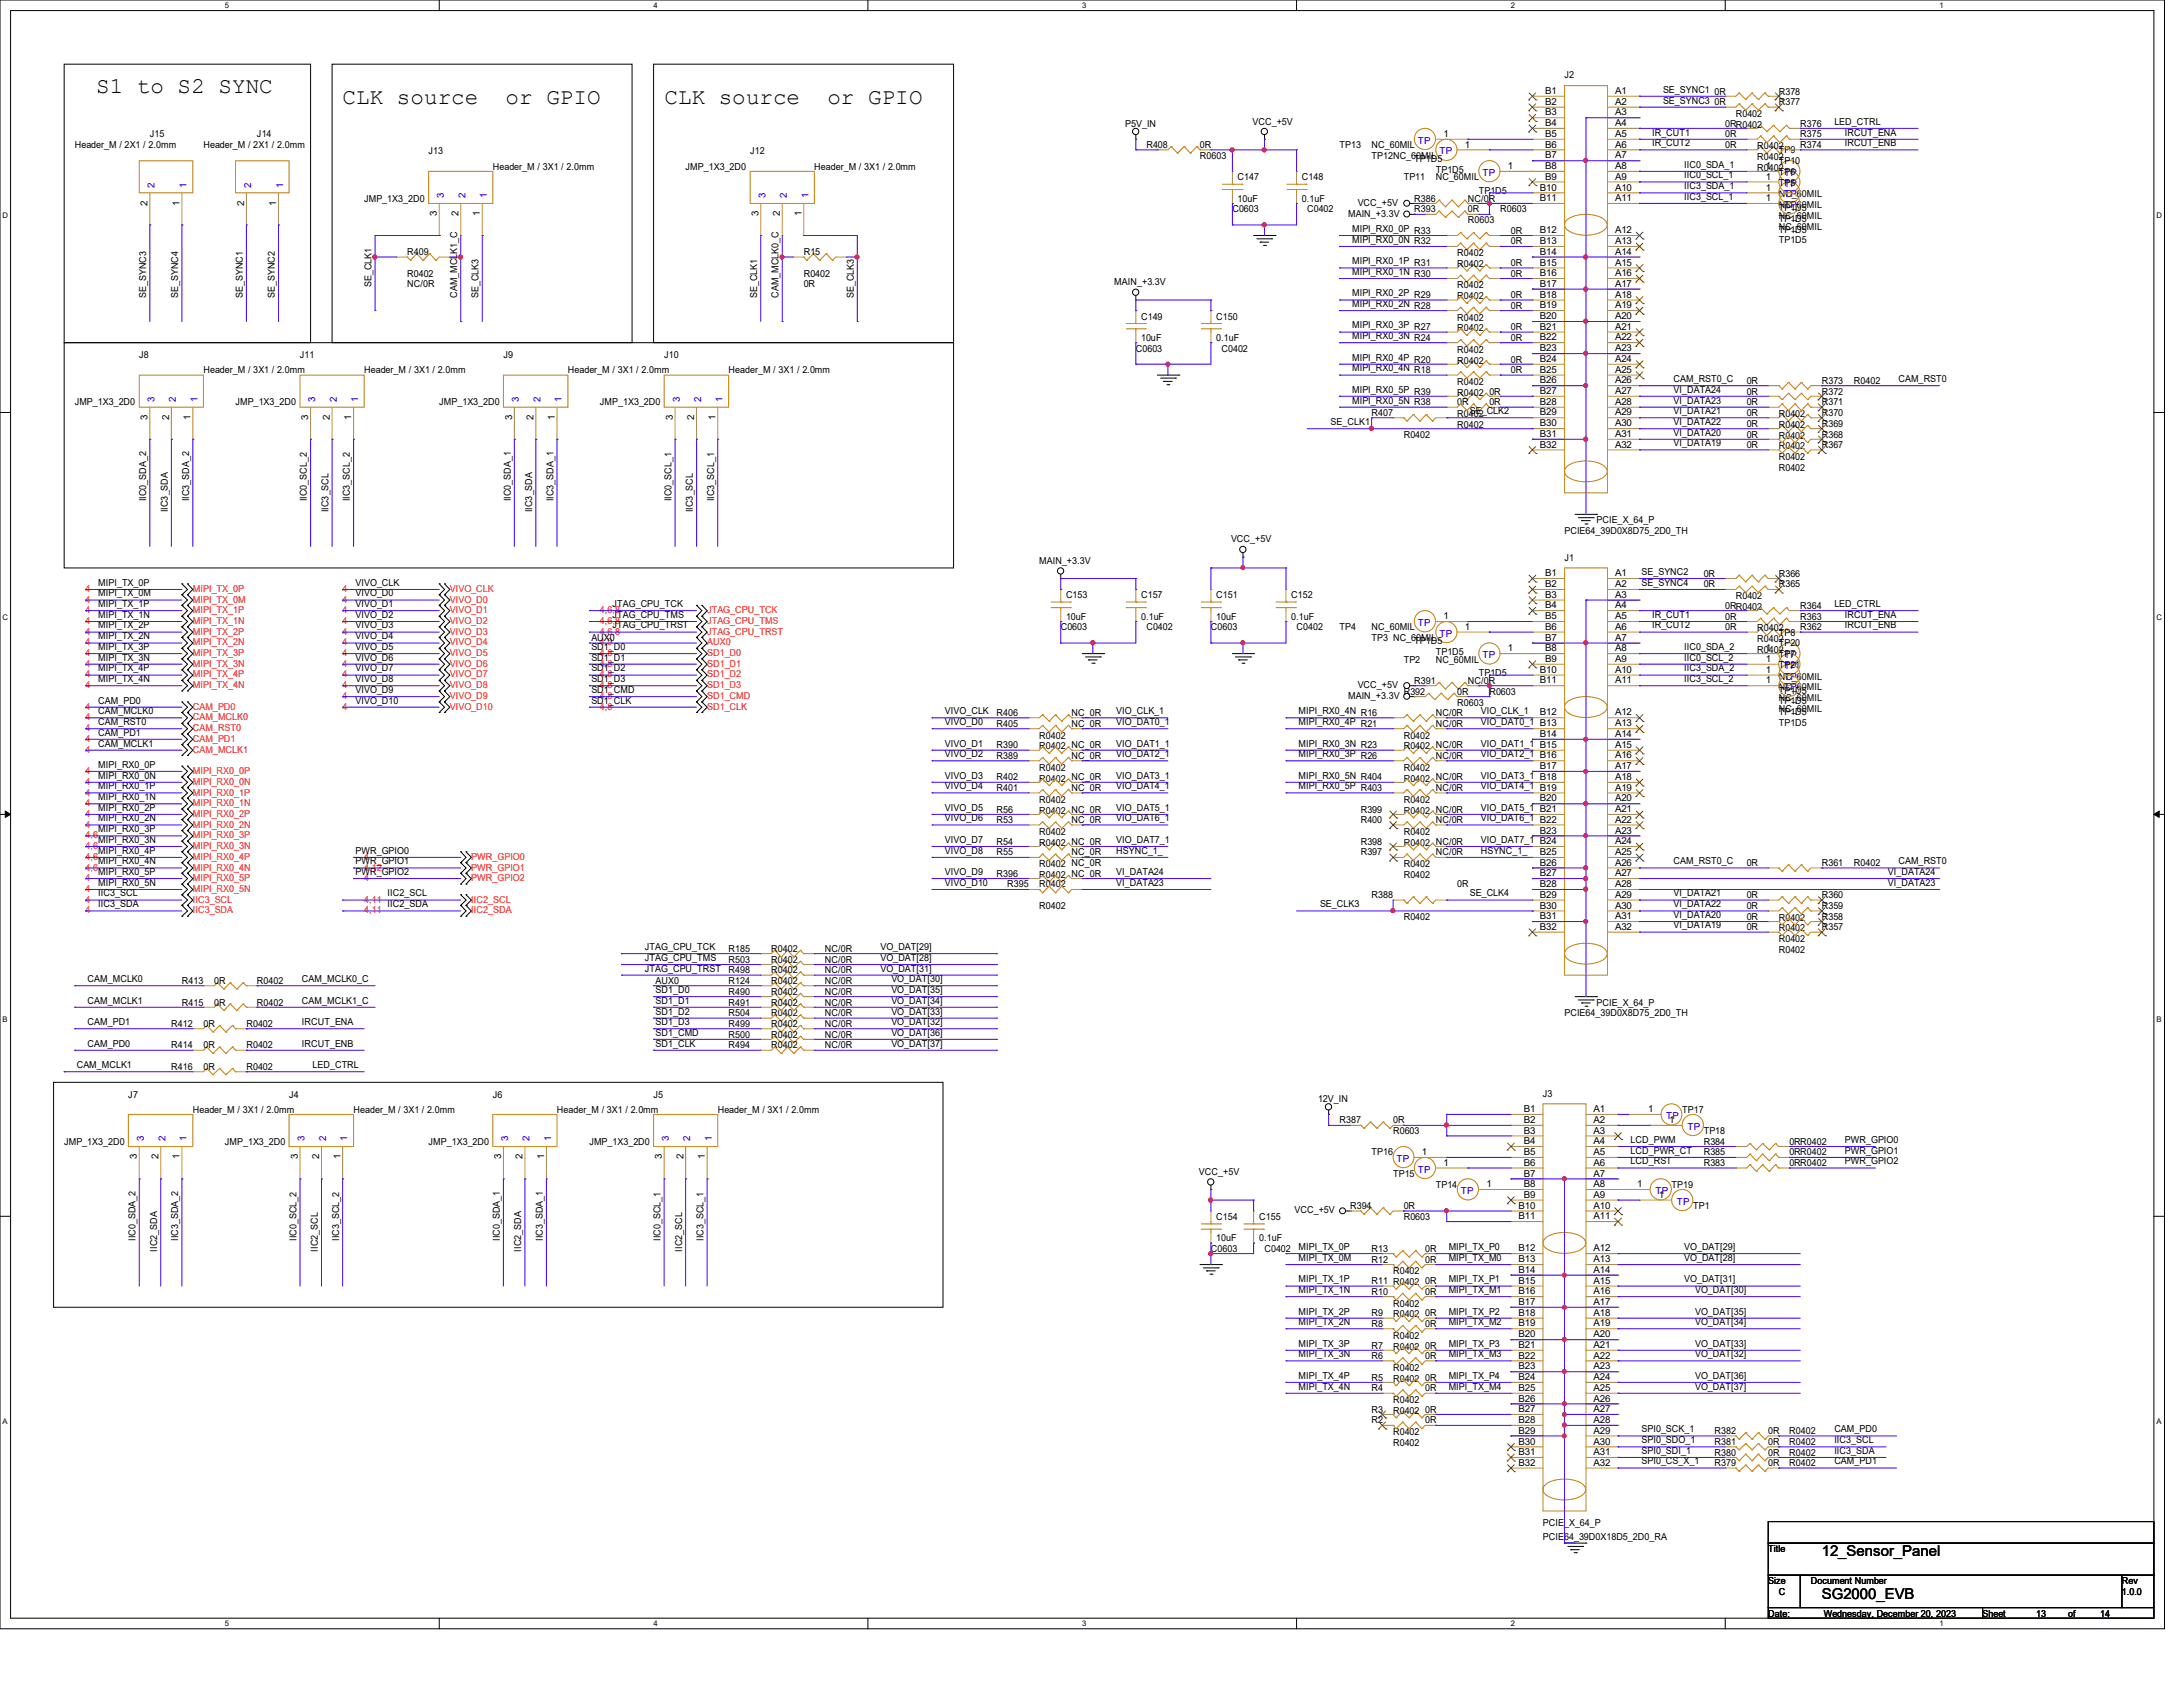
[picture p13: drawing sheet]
<svg xmlns="http://www.w3.org/2000/svg" width="279mm" height="216mm" viewBox="0 0 279 216" stroke-linecap="round" stroke-linejoin="round" font-family="sans-serif">
<defs><g id="words">
<g font-size="2.9">
<text x="12.3" y="11.9">S1 to S2 SYNC</text>
<text x="43.9" y="13.3">CLK source</text>
<text x="64.7" y="13.3">or GPIO</text>
<text x="85" y="13.3">CLK source</text>
<text x="105.9" y="13.3">or GPIO</text>
</g>
<g font-size="1.9">
<text x="233.2" y="199.2">12_Sensor_Panel</text>
<text x="233.2" y="204.7">SG2000_EVB</text>
</g>
<g font-size="1.2">
<text x="200.2" y="10">J2</text>
<text x="212.8" y="11.9">SE_SYNC1</text>
<text x="19.2" y="17.6">J15</text>
<text x="32.9" y="17.6">J14</text>
<text x="144" y="16.2">P5V_IN</text>
<text x="160.3" y="16">VCC_+5V</text>
<text x="184.7" y="17.5">1</text>
<text x="197.8" y="12">B1</text>
<text x="197.8" y="13.4">B2</text>
<text x="197.8" y="14.8">B3</text>
<text x="197.8" y="16.1">B4</text>
<text x="197.8" y="17.5">B5</text>
<text x="206.7" y="17.5">A5</text>
<text x="206.7" y="16.1">A4</text>
<text x="206.7" y="14.8">A3</text>
<text x="206.7" y="13.4">A2</text>
<text x="206.7" y="12">A1</text>
<text x="211.4" y="17.4">IR_CUT1</text>
<text x="212.8" y="13.3">SE_SYNC3</text>
<text x="219.5" y="12.1">0R</text>
<text x="219.5" y="13.5">0R</text>
<text x="220.8" y="16.2">0RR0402</text>
<text x="220.8" y="17.6">0R</text>
<text x="222.2" y="15">R0402</text>
<text x="227.7" y="12.1">R378</text>
<text x="227.7" y="13.5">R377</text>
<text x="230.4" y="16.2">R376</text>
<text x="230.4" y="17.6">R375</text>
<text x="234.8" y="16">LED_CTRL</text>
<text x="236.1" y="17.4">IRCUT_ENA</text>
<text x="9.6" y="19">Header_M / 2X1 / 2.0mm</text>
<text x="26" y="19">Header_M / 2X1 / 2.0mm</text>
<text x="54.9" y="19.8">J13</text>
<text x="63.1" y="21.7">Header_M / 3X1 / 2.0mm</text>
<text x="87.8" y="21.7">JMP_1X3_2D0</text>
<text x="96" y="19.8">J12</text>
<text x="104.2" y="21.7">Header_M / 3X1 / 2.0mm</text>
<text x="146.7" y="19">R408</text>
<text x="153.6" y="20.3">R0603</text>
<text x="153.6" y="19">0R</text>
<text x="158.4" y="23.1">C147</text>
<text x="166.6" y="23.1">C148</text>
<text x="171.4" y="19">TP13</text>
<text x="175.6" y="20.3">TP12NC_60MIL</text>
<text x="175.6" y="19">NC_60MIL</text>
<text x="179.7" y="23.1">TP11</text>
<text x="181" y="20.7">TP1D5</text>
<text x="183.8" y="22.1">TP1D5</text>
<text x="183.8" y="23.1">NC_60MIL</text>
<text x="187.5" y="18.9">1</text>
<text x="193" y="21.6">1</text>
<text x="197.8" y="18.9">B6</text>
<text x="197.8" y="20.3">B7</text>
<text x="197.8" y="21.6">B8</text>
<text x="197.8" y="23">B9</text>
<text x="206.7" y="23">A9</text>
<text x="206.7" y="21.6">A8</text>
<text x="206.7" y="20.3">A7</text>
<text x="206.7" y="18.9">A6</text>
<text x="211.4" y="18.7">IR_CUT2</text>
<text x="215.6" y="21.5">IIC0_SDA_1</text>
<text x="215.6" y="22.8">IIC0_SCL_1</text>
<text x="220.8" y="19">0R</text>
<text x="224.9" y="21.8">R0402</text>
<text x="224.9" y="19.1">R0402</text>
<text x="224.9" y="20.4">R0402</text>
<text x="226" y="21.6">1</text>
<text x="226" y="23">1</text>
<text x="227.7" y="19.6">TP9</text>
<text x="227.7" y="21">TP10</text>
<text x="227.7" y="22.4">TP6</text>
<text x="227.7" y="23.7">TP5</text>
<text x="230.4" y="19">R374</text>
<text x="236.1" y="18.7">IRCUT_ENB</text>
<text x="18.9" y="26.3" transform="rotate(-90 18.9 26.3)">2</text>
<text x="23" y="26.3" transform="rotate(-90 23 26.3)">1</text>
<text x="31.2" y="26.3" transform="rotate(-90 31.2 26.3)">2</text>
<text x="35.3" y="26.3" transform="rotate(-90 35.3 26.3)">1</text>
<text x="46.6" y="25.8">JMP_1X3_2D0</text>
<text x="55.9" y="27.7" transform="rotate(-90 55.9 27.7)">3</text>
<text x="58.7" y="27.7" transform="rotate(-90 58.7 27.7)">2</text>
<text x="61.4" y="27.7" transform="rotate(-90 61.4 27.7)">1</text>
<text x="97.1" y="27.7" transform="rotate(-90 97.1 27.7)">3</text>
<text x="99.8" y="27.7" transform="rotate(-90 99.8 27.7)">2</text>
<text x="102.6" y="27.7" transform="rotate(-90 102.6 27.7)">1</text>
<text x="157.7" y="27.2">C0603</text>
<text x="158.4" y="25.8">10uF</text>
<text x="166.6" y="25.8">0.1uF</text>
<text x="167.3" y="27.2">C0402</text>
<text x="172.5" y="27.7">MAIN_+3.3V</text>
<text x="173.1" y="29.7">MIPI_RX0_0P R33</text>
<text x="173.8" y="26.4">VCC_+5V</text>
<text x="181" y="27.2">R393</text>
<text x="181" y="25.8">R386</text>
<text x="187.9" y="28.6">R0603</text>
<text x="187.9" y="27.2">0R</text>
<text x="187.9" y="25.8">NC/0R</text>
<text x="189.3" y="24.8">TP1D5</text>
<text x="192" y="27.2">R0603</text>
<text x="193.4" y="29.9">0R</text>
<text x="197.1" y="24.4">B10</text>
<text x="197.1" y="25.7">B11</text>
<text x="197.1" y="29.8">B12</text>
<text x="206.7" y="29.8">A12</text>
<text x="206.7" y="25.7">A11</text>
<text x="206.7" y="24.4">A10</text>
<text x="215.6" y="24.2">IIC3_SDA_1</text>
<text x="215.6" y="25.6">IIC3_SCL_1</text>
<text x="226" y="24.4">1</text>
<text x="226" y="25.7">1</text>
<text x="227.7" y="25.3">NC_60MIL</text>
<text x="227.7" y="27.1">TP1D5</text>
<text x="227.7" y="26.6">NC_60MIL</text>
<text x="227.7" y="28.4">TP1D5</text>
<text x="227.7" y="28">NC_60MIL</text>
<text x="227.7" y="29.8">TP1D5</text>
<text x="227.7" y="29.4">NC_60MIL</text>
<text x="52.1" y="32.7">R409</text>
<text x="52.1" y="35.4">R0402</text>
<text x="102.9" y="32.7">R15</text>
<text x="102.9" y="35.4">R0402</text>
<text x="173.1" y="31.1">MIPI_RX0_0N R32</text>
<text x="173.1" y="35.2">MIPI_RX0_1N R30</text>
<text x="173.1" y="33.8">MIPI_RX0_1P R31</text>
<text x="186.5" y="34.2">R0402</text>
<text x="186.5" y="32.8">R0402</text>
<text x="193.4" y="35.4">0R</text>
<text x="193.4" y="34">0R</text>
<text x="193.4" y="31.3">0R</text>
<text x="197.1" y="31.2">B13</text>
<text x="197.1" y="32.6">B14</text>
<text x="197.1" y="34">B15</text>
<text x="197.1" y="35.3">B16</text>
<text x="206.7" y="35.3">A16</text>
<text x="206.7" y="34">A15</text>
<text x="206.7" y="32.6">A14</text>
<text x="206.7" y="31.2">A13</text>
<text x="227.7" y="31.2">TP1D5</text>
<text x="18.7" y="38.1" transform="rotate(-90 18.7 38.1)">SE_SYNC3</text>
<text x="22.8" y="38.1" transform="rotate(-90 22.8 38.1)">SE_SYNC4</text>
<text x="31.1" y="38.1" transform="rotate(-90 31.1 38.1)">SE_SYNC1</text>
<text x="35.2" y="38.1" transform="rotate(-90 35.2 38.1)">SE_SYNC2</text>
<text x="47.5" y="36.7" transform="rotate(-90 47.5 36.7)">SE_CLK1</text>
<text x="52.1" y="36.8">NC/0R</text>
<text x="58.5" y="38.1" transform="rotate(-90 58.5 38.1)">CAM_MCLK1_C</text>
<text x="61.3" y="38.1" transform="rotate(-90 61.3 38.1)">SE_CLK3</text>
<text x="96.9" y="38.1" transform="rotate(-90 96.9 38.1)">SE_CLK1</text>
<text x="99.7" y="38.1" transform="rotate(-90 99.7 38.1)">CAM_MCLK0_C</text>
<text x="102.9" y="36.8">0R</text>
<text x="109.3" y="38.1" transform="rotate(-90 109.3 38.1)">SE_CLK3</text>
<text x="142.6" y="36.5">MAIN_+3.3V</text>
<text x="146" y="40.9">C149</text>
<text x="155.7" y="40.9">C150</text>
<text x="173.1" y="39.3">MIPI_RX0_2N R28</text>
<text x="173.1" y="37.9">MIPI_RX0_2P R29</text>
<text x="186.5" y="38.3">R0402</text>
<text x="186.5" y="36.9">R0402</text>
<text x="186.5" y="41">R0402</text>
<text x="193.4" y="39.5">0R</text>
<text x="193.4" y="38.1">0R</text>
<text x="197.1" y="36.7">B17</text>
<text x="197.1" y="38.1">B18</text>
<text x="197.1" y="39.5">B19</text>
<text x="197.1" y="40.9">B20</text>
<text x="206.7" y="40.9">A20</text>
<text x="206.7" y="39.5">A19</text>
<text x="206.7" y="38.1">A18</text>
<text x="206.7" y="36.7">A17</text>
<text x="17.8" y="45.8">J8</text>
<text x="26" y="47.8">Header_M / 3X1 / 2.0mm</text>
<text x="38.4" y="45.8">J11</text>
<text x="46.6" y="47.8">Header_M / 3X1 / 2.0mm</text>
<text x="64.4" y="45.8">J9</text>
<text x="72.7" y="47.8">Header_M / 3X1 / 2.0mm</text>
<text x="85" y="45.8">J10</text>
<text x="93.3" y="47.8">Header_M / 3X1 / 2.0mm</text>
<text x="145.4" y="45">C0603</text>
<text x="146" y="43.6">10uF</text>
<text x="155.7" y="43.6">0.1uF</text>
<text x="156.3" y="45">C0402</text>
<text x="173.1" y="43.4">MIPI_RX0_3N R24</text>
<text x="173.1" y="42">MIPI_RX0_3P R27</text>
<text x="173.1" y="47.5">MIPI_RX0_4N R18</text>
<text x="173.1" y="46.1">MIPI_RX0_4P R20</text>
<text x="186.5" y="42.4">R0402</text>
<text x="186.5" y="46.5">R0402</text>
<text x="186.5" y="45.2">R0402</text>
<text x="193.4" y="46.4">0R</text>
<text x="193.4" y="43.6">0R</text>
<text x="193.4" y="42.3">0R</text>
<text x="193.4" y="47.8">0R</text>
<text x="197.1" y="42.2">B21</text>
<text x="197.1" y="43.6">B22</text>
<text x="197.1" y="45">B23</text>
<text x="197.1" y="46.3">B24</text>
<text x="197.1" y="47.7">B25</text>
<text x="206.7" y="47.7">A25</text>
<text x="206.7" y="46.3">A24</text>
<text x="206.7" y="45">A23</text>
<text x="206.7" y="43.6">A22</text>
<text x="206.7" y="42.2">A21</text>
<text x="9.6" y="51.9">JMP_1X3_2D0</text>
<text x="18.9" y="53.8" transform="rotate(-90 18.9 53.8)">3</text>
<text x="21.6" y="53.8" transform="rotate(-90 21.6 53.8)">2</text>
<text x="24.4" y="53.8" transform="rotate(-90 24.4 53.8)">1</text>
<text x="30.1" y="51.9">JMP_1X3_2D0</text>
<text x="39.5" y="53.8" transform="rotate(-90 39.5 53.8)">3</text>
<text x="42.2" y="53.8" transform="rotate(-90 42.2 53.8)">2</text>
<text x="45" y="53.8" transform="rotate(-90 45 53.8)">1</text>
<text x="56.2" y="51.9">JMP_1X3_2D0</text>
<text x="65.5" y="53.8" transform="rotate(-90 65.5 53.8)">3</text>
<text x="68.3" y="53.8" transform="rotate(-90 68.3 53.8)">2</text>
<text x="71" y="53.8" transform="rotate(-90 71 53.8)">1</text>
<text x="76.8" y="51.9">JMP_1X3_2D0</text>
<text x="86.1" y="53.8" transform="rotate(-90 86.1 53.8)">3</text>
<text x="88.9" y="53.8" transform="rotate(-90 88.9 53.8)">2</text>
<text x="91.6" y="53.8" transform="rotate(-90 91.6 53.8)">1</text>
<text x="173.1" y="51.6">MIPI_RX0_5N R38</text>
<text x="173.1" y="50.2">MIPI_RX0_5P R39</text>
<text x="175.6" y="53.3">R407</text>
<text x="186.5" y="53.4">R0402</text>
<text x="186.5" y="49.3">R0402</text>
<text x="186.5" y="51.9">0R</text>
<text x="186.5" y="50.6">R0402</text>
<text x="188.1" y="53">SE_CLK2</text>
<text x="190.6" y="50.5">0R</text>
<text x="190.6" y="51.9">0R</text>
<text x="197.1" y="49.1">B26</text>
<text x="197.1" y="50.4">B27</text>
<text x="197.1" y="51.8">B28</text>
<text x="197.1" y="53.2">B29</text>
<text x="206.7" y="53.2">A29</text>
<text x="206.7" y="51.8">A28</text>
<text x="206.7" y="50.4">A27</text>
<text x="206.7" y="49.1">A26</text>
<text x="214.2" y="48.9">CAM_RST0_C</text>
<text x="214.2" y="50.2">VI_DATA24</text>
<text x="214.2" y="51.6">VI_DATA23</text>
<text x="214.2" y="53">VI_DATA21</text>
<text x="223.6" y="49.1">0R</text>
<text x="223.6" y="53.3">0R</text>
<text x="223.6" y="50.5">0R</text>
<text x="223.6" y="51.9">0R</text>
<text x="227.7" y="53.4">R0402</text>
<text x="233.2" y="49.1">R373</text>
<text x="233.2" y="53.3">R370</text>
<text x="233.2" y="50.5">R372</text>
<text x="233.2" y="51.9">R371</text>
<text x="237.3" y="49.1">R0402</text>
<text x="243" y="48.9">CAM_RST0</text>
<text x="170.3" y="54.4">SE_CLK1</text>
<text x="179.7" y="56">R0402</text>
<text x="186.5" y="54.7">R0402</text>
<text x="197.1" y="54.6">B30</text>
<text x="197.1" y="55.9">B31</text>
<text x="197.1" y="57.3">B32</text>
<text x="206.7" y="57.3">A32</text>
<text x="206.7" y="55.9">A31</text>
<text x="206.7" y="54.6">A30</text>
<text x="214.2" y="54.4">VI_DATA22</text>
<text x="214.2" y="55.8">VI_DATA20</text>
<text x="214.2" y="57.1">VI_DATA19</text>
<text x="223.6" y="54.6">0R</text>
<text x="223.6" y="56">0R</text>
<text x="223.6" y="57.4">0R</text>
<text x="227.7" y="56.1">R0402</text>
<text x="227.7" y="57.5">R0402</text>
<text x="227.7" y="58.9">R0402</text>
<text x="227.7" y="54.7">R0402</text>
<text x="233.2" y="54.6">R369</text>
<text x="233.2" y="56">R368</text>
<text x="233.2" y="57.4">R367</text>
<text x="18.7" y="64.2" transform="rotate(-90 18.7 64.2)">IIC0_SDA_2</text>
<text x="21.5" y="65.6" transform="rotate(-90 21.5 65.6)">IIC3_SDA</text>
<text x="24.2" y="64.2" transform="rotate(-90 24.2 64.2)">IIC3_SDA_2</text>
<text x="39.3" y="64.2" transform="rotate(-90 39.3 64.2)">IIC0_SCL_2</text>
<text x="42" y="65.6" transform="rotate(-90 42 65.6)">IIC3_SCL</text>
<text x="44.8" y="64.2" transform="rotate(-90 44.8 64.2)">IIC3_SCL_2</text>
<text x="65.4" y="64.2" transform="rotate(-90 65.4 64.2)">IIC0_SDA_1</text>
<text x="68.1" y="65.6" transform="rotate(-90 68.1 65.6)">IIC3_SDA</text>
<text x="70.8" y="64.2" transform="rotate(-90 70.8 64.2)">IIC3_SDA_1</text>
<text x="85.9" y="64.2" transform="rotate(-90 85.9 64.2)">IIC0_SCL_1</text>
<text x="88.7" y="65.6" transform="rotate(-90 88.7 65.6)">IIC3_SCL</text>
<text x="91.4" y="64.2" transform="rotate(-90 91.4 64.2)">IIC3_SCL_1</text>
<text x="227.7" y="60.2">R0402</text>
<text x="157.6" y="69.4">VCC_+5V</text>
<text x="200.2" y="68.3">PCIE64_39D0X8D75_2D0_TH</text>
<text x="200.2" y="71.8">J1</text>
<text x="204.3" y="67">PCIE_X_64_P</text>
<text x="12.6" y="75">MIPI_TX_0P</text>
<text x="12.6" y="76.3">MIPI_TX_0M</text>
<text x="12.6" y="77.7">MIPI_TX_1P</text>
<text x="45.5" y="75">VIVO_CLK</text>
<text x="45.5" y="76.3">VIVO_D0</text>
<text x="45.5" y="77.7">VIVO_D1</text>
<text x="78.4" y="77.7">JTAG_CPU_TCK</text>
<text x="133" y="72.2">MAIN_+3.3V</text>
<text x="136.4" y="76.6">C153</text>
<text x="146" y="76.6">C157</text>
<text x="155.7" y="76.6">C151</text>
<text x="165.3" y="76.6">C152</text>
<text x="197.8" y="73.7">B1</text>
<text x="197.8" y="75.1">B2</text>
<text x="197.8" y="76.5">B3</text>
<text x="197.8" y="77.9">B4</text>
<text x="206.7" y="77.9">A4</text>
<text x="206.7" y="76.5">A3</text>
<text x="206.7" y="75.1">A2</text>
<text x="206.7" y="73.7">A1</text>
<text x="210.1" y="73.6">SE_SYNC2</text>
<text x="210.1" y="75">SE_SYNC4</text>
<text x="218.1" y="73.8">0R</text>
<text x="218.1" y="75.2">0R</text>
<text x="220.8" y="77.9">0RR0402</text>
<text x="222.2" y="76.7">R0402</text>
<text x="227.7" y="73.8">R366</text>
<text x="227.7" y="75.2">R365</text>
<text x="230.4" y="77.9">R364</text>
<text x="234.8" y="77.7">LED_CTRL</text>
<text x="12.6" y="79.1">MIPI_TX_1N</text>
<text x="12.6" y="80.4">MIPI_TX_2P</text>
<text x="12.6" y="81.8">MIPI_TX_2N</text>
<text x="12.6" y="83.2">MIPI_TX_3P</text>
<text x="45.5" y="79.1">VIVO_D2</text>
<text x="45.5" y="80.4">VIVO_D3</text>
<text x="45.5" y="81.8">VIVO_D4</text>
<text x="45.5" y="83.2">VIVO_D5</text>
<text x="75.7" y="82">AUX0</text>
<text x="75.7" y="83.2">SD1_D0</text>
<text x="78.4" y="79.1">JTAG_CPU_TMS</text>
<text x="78.4" y="80.4">JTAG_CPU_TRST</text>
<text x="135.8" y="80.7">C0603</text>
<text x="136.4" y="79.3">10uF</text>
<text x="146" y="79.3">0.1uF</text>
<text x="146.7" y="80.7">C0402</text>
<text x="155" y="80.7">C0603</text>
<text x="155.7" y="79.3">10uF</text>
<text x="165.3" y="79.3">0.1uF</text>
<text x="165.9" y="80.7">C0402</text>
<text x="171.4" y="80.7">TP4</text>
<text x="175.6" y="82">TP3 NC_60MIL</text>
<text x="175.6" y="80.7">NC_60MIL</text>
<text x="181" y="82.5">TP1D5</text>
<text x="183.8" y="83.8">TP1D5</text>
<text x="184.7" y="79.2">1</text>
<text x="187.5" y="80.6">1</text>
<text x="193" y="83.4">1</text>
<text x="197.8" y="79.2">B5</text>
<text x="197.8" y="80.6">B6</text>
<text x="197.8" y="82">B7</text>
<text x="197.8" y="83.4">B8</text>
<text x="206.7" y="83.4">A8</text>
<text x="206.7" y="82">A7</text>
<text x="206.7" y="80.6">A6</text>
<text x="206.7" y="79.2">A5</text>
<text x="211.4" y="79.1">IR_CUT1</text>
<text x="211.4" y="80.4">IR_CUT2</text>
<text x="215.6" y="83.2">IIC0_SDA_2</text>
<text x="220.8" y="79.3">0R</text>
<text x="220.8" y="80.7">0R</text>
<text x="224.9" y="82.2">R0402</text>
<text x="224.9" y="83.6">R0402</text>
<text x="224.9" y="80.8">R0402</text>
<text x="226" y="83.4">1</text>
<text x="227.7" y="81.4">TP8</text>
<text x="227.7" y="82.7">TP20</text>
<text x="230.4" y="79.3">R363</text>
<text x="230.4" y="80.7">R362</text>
<text x="236.1" y="79.1">IRCUT_ENA</text>
<text x="236.1" y="80.4">IRCUT_ENB</text>
<text x="12.6" y="84.5">MIPI_TX_3N</text>
<text x="12.6" y="85.9">MIPI_TX_4P</text>
<text x="12.6" y="87.3">MIPI_TX_4N</text>
<text x="45.5" y="84.5">VIVO_D6</text>
<text x="45.5" y="85.9">VIVO_D7</text>
<text x="45.5" y="87.3">VIVO_D8</text>
<text x="45.5" y="88.7">VIVO_D9</text>
<text x="75.7" y="84.5">SD1_D1</text>
<text x="75.7" y="85.9">SD1_D2</text>
<text x="75.7" y="87.3">SD1_D3</text>
<text x="75.7" y="88.7">SD1_CMD</text>
<text x="172.5" y="89.4">MAIN_+3.3V</text>
<text x="173.8" y="88.1">VCC_+5V</text>
<text x="179.7" y="84.8">TP2</text>
<text x="179.7" y="88.9">R392</text>
<text x="181" y="87.5">R391</text>
<text x="183.8" y="84.8">NC_60MIL</text>
<text x="186.5" y="88.9">0R</text>
<text x="187.9" y="87.5">NC/0R</text>
<text x="189.3" y="86.6">TP1D5</text>
<text x="190.6" y="88.9">R0603</text>
<text x="197.1" y="86.1">B10</text>
<text x="197.1" y="87.5">B11</text>
<text x="197.8" y="84.7">B9</text>
<text x="206.7" y="87.5">A11</text>
<text x="206.7" y="86.1">A10</text>
<text x="206.7" y="84.7">A9</text>
<text x="215.6" y="84.5">IIC0_SCL_2</text>
<text x="215.6" y="85.9">IIC3_SDA_2</text>
<text x="215.6" y="87.3">IIC3_SCL_2</text>
<text x="226" y="84.7">1</text>
<text x="226" y="86.1">1</text>
<text x="226" y="87.5">1</text>
<text x="227.7" y="87">NC_60MIL</text>
<text x="227.7" y="88.8">TP1D5</text>
<text x="227.7" y="88.3">NC_60MIL</text>
<text x="227.7" y="84.1">TP7</text>
<text x="227.7" y="89.7">NC_60MIL</text>
<text x="227.7" y="85.5">TP21</text>
<text x="12.6" y="90">CAM_PD0</text>
<text x="12.6" y="91.4">CAM_MCLK0</text>
<text x="12.6" y="94.1">CAM_PD1</text>
<text x="12.6" y="95.5">CAM_MCLK1</text>
<text x="12.6" y="92.8">CAM_RST0</text>
<text x="45.5" y="90">VIVO_D10</text>
<text x="75.7" y="90">SD1_CLK</text>
<text x="120.9" y="91.4">VIVO_CLK</text>
<text x="120.9" y="92.8">VIVO_D0</text>
<text x="120.9" y="95.5">VIVO_D1</text>
<text x="127.5" y="91.7">R406</text>
<text x="127.5" y="93">R405</text>
<text x="127.5" y="95.8">R390</text>
<text x="133" y="94.5">R0402</text>
<text x="133" y="95.9">R0402 NC_0R</text>
<text x="137.2" y="91.7">NC_0R</text>
<text x="137.2" y="93">NC_0R</text>
<text x="142.9" y="91.4">VIO_CLK_1</text>
<text x="142.9" y="92.8">VIO_DAT0_1</text>
<text x="142.9" y="95.5">VIO_DAT1_1</text>
<text x="166.2" y="91.4">MIPI_RX0_4N R16</text>
<text x="166.2" y="92.8">MIPI_RX0_4P R21</text>
<text x="166.2" y="95.5">MIPI_RX0_3N R23</text>
<text x="179.7" y="94.5">R0402</text>
<text x="179.7" y="95.9">R0402 NC/0R</text>
<text x="183.8" y="91.7">NC/0R</text>
<text x="183.8" y="93">NC/0R</text>
<text x="186.5" y="90.3">R0603</text>
<text x="189.5" y="91.4">VIO_CLK_1</text>
<text x="189.5" y="92.8">VIO_DAT0_1 B13</text>
<text x="189.5" y="95.5">VIO_DAT1_1 B15</text>
<text x="197.1" y="91.6">B12</text>
<text x="197.1" y="94.3">B14</text>
<text x="206.7" y="95.7">A15</text>
<text x="206.7" y="94.3">A14</text>
<text x="206.7" y="93">A13</text>
<text x="206.7" y="91.6">A12</text>
<text x="227.7" y="90.1">TP1D5</text>
<text x="227.7" y="91.5">TP1D5</text>
<text x="227.7" y="91.1">NC_60MIL</text>
<text x="227.7" y="92.9">TP1D5</text>
<text x="12.6" y="101">MIPI_RX0_1P</text>
<text x="12.6" y="99.7">MIPI_RX0_0N</text>
<text x="12.6" y="98.3">MIPI_RX0_0P</text>
<text x="120.9" y="96.9">VIVO_D2</text>
<text x="120.9" y="99.7">VIVO_D3</text>
<text x="120.9" y="101">VIVO_D4</text>
<text x="127.5" y="97.2">R389</text>
<text x="127.5" y="99.9">R402</text>
<text x="127.5" y="101.3">R401</text>
<text x="133" y="98.6">R0402</text>
<text x="133" y="100">R0402 NC_0R</text>
<text x="137.2" y="97.2">NC_0R</text>
<text x="137.2" y="101.3">NC_0R</text>
<text x="142.9" y="96.9">VIO_DAT2_1</text>
<text x="142.9" y="99.7">VIO_DAT3_1</text>
<text x="142.9" y="101">VIO_DAT4_1</text>
<text x="166.2" y="99.7">MIPI_RX0_5N R404</text>
<text x="166.2" y="101">MIPI_RX0_5P R403</text>
<text x="166.2" y="96.9">MIPI_RX0_3P R26</text>
<text x="179.7" y="98.6">R0402</text>
<text x="179.7" y="100">R0402 NC/0R</text>
<text x="183.8" y="97.2">NC/0R</text>
<text x="183.8" y="101.3">NC/0R</text>
<text x="189.5" y="96.9">VIO_DAT2_1 B16</text>
<text x="189.5" y="99.7">VIO_DAT3_1 B18</text>
<text x="189.5" y="101">VIO_DAT4_1 B19</text>
<text x="197.1" y="98.4">B17</text>
<text x="206.7" y="101.2">A19</text>
<text x="206.7" y="99.8">A18</text>
<text x="206.7" y="98.4">A17</text>
<text x="206.7" y="97.1">A16</text>
<text x="12.6" y="102.4">MIPI_RX0_1N</text>
<text x="12.6" y="105.1">MIPI_RX0_2N</text>
<text x="12.6" y="103.8">MIPI_RX0_2P</text>
<text x="12.6" y="107.9">MIPI_RX0_3N</text>
<text x="12.6" y="106.5">MIPI_RX0_3P</text>
<text x="120.9" y="103.8">VIVO_D5</text>
<text x="120.9" y="105.1">VIVO_D6</text>
<text x="120.9" y="107.9">VIVO_D7</text>
<text x="127.5" y="104">R56</text>
<text x="127.5" y="105.4">R53</text>
<text x="133" y="102.7">R0402</text>
<text x="133" y="104.1">R0402 NC_0R</text>
<text x="133" y="106.9">R0402</text>
<text x="137.2" y="105.4">NC_0R</text>
<text x="142.9" y="103.8">VIO_DAT5_1</text>
<text x="142.9" y="105.1">VIO_DAT6_1</text>
<text x="142.9" y="107.9">VIO_DAT7_1</text>
<text x="174.2" y="105.4">R400</text>
<text x="174.2" y="104">R399</text>
<text x="179.7" y="102.7">R0402</text>
<text x="179.7" y="104.1">R0402 NC/0R</text>
<text x="179.7" y="106.9">R0402</text>
<text x="183.8" y="105.4">NC/0R</text>
<text x="189.5" y="103.8">VIO_DAT5_1 B21</text>
<text x="189.5" y="105.1">VIO_DAT6_1 B22</text>
<text x="189.5" y="107.9">VIO_DAT7_1 B24</text>
<text x="197.1" y="102.6">B20</text>
<text x="197.1" y="106.7">B23</text>
<text x="206.7" y="106.7">A23</text>
<text x="206.7" y="105.3">A22</text>
<text x="206.7" y="103.9">A21</text>
<text x="206.7" y="102.6">A20</text>
<text x="12.6" y="110.6">MIPI_RX0_4N</text>
<text x="12.6" y="109.3">MIPI_RX0_4P</text>
<text x="12.6" y="112">MIPI_RX0_5P</text>
<text x="12.6" y="113.4">MIPI_RX0_5N</text>
<text x="45.5" y="109.3">PWR_GPIO0</text>
<text x="45.5" y="110.6">PWR_GPIO1</text>
<text x="45.5" y="112">PWR_GPIO2</text>
<text x="120.9" y="109.3">VIVO_D8</text>
<text x="120.9" y="112">VIVO_D9</text>
<text x="120.9" y="113.4">VIVO_D10</text>
<text x="127.5" y="108.1">R54</text>
<text x="127.5" y="109.5">R55</text>
<text x="127.5" y="112.2">R396</text>
<text x="128.9" y="113.6">R395</text>
<text x="133" y="111">R0402 NC_0R</text>
<text x="133" y="112.4">R0402 NC_0R</text>
<text x="133" y="113.6">R0402</text>
<text x="133" y="108.2">R0402 NC_0R</text>
<text x="137.2" y="109.5">NC_0R</text>
<text x="142.9" y="109.3">HSYNC_1_</text>
<text x="142.9" y="112">VI_DATA24</text>
<text x="142.9" y="113.4">VI_DATA23</text>
<text x="174.2" y="108.1">R398</text>
<text x="174.2" y="109.5">R397</text>
<text x="179.7" y="108.2">R0402 NC/0R</text>
<text x="179.7" y="111">R0402</text>
<text x="179.7" y="112.4">R0402</text>
<text x="183.8" y="109.5">NC/0R</text>
<text x="186.5" y="113.6">0R</text>
<text x="189.5" y="109.3">HSYNC_1_</text>
<text x="197.1" y="109.4">B25</text>
<text x="197.1" y="110.8">B26</text>
<text x="197.1" y="112.1">B27</text>
<text x="197.1" y="113.5">B28</text>
<text x="206.7" y="113.5">A28</text>
<text x="206.7" y="112.1">A27</text>
<text x="206.7" y="110.8">A26</text>
<text x="206.7" y="109.4">A25</text>
<text x="206.7" y="108">A24</text>
<text x="214.2" y="110.6">CAM_RST0_C</text>
<text x="223.6" y="110.9">0R</text>
<text x="233.2" y="110.9">R361</text>
<text x="237.3" y="110.9">R0402</text>
<text x="241.6" y="112">VI_DATA24</text>
<text x="241.6" y="113.4">VI_DATA23</text>
<text x="243" y="110.6">CAM_RST0</text>
<text x="12.6" y="114.7">IIC3_SCL</text>
<text x="12.6" y="116.1">IIC3_SDA</text>
<text x="49.6" y="114.7">IIC2_SCL</text>
<text x="49.6" y="116.1">IIC2_SDA</text>
<text x="133" y="116.3">R0402</text>
<text x="168.9" y="116.1">SE_CLK3</text>
<text x="175.6" y="115">R388</text>
<text x="179.7" y="117.7">R0402</text>
<text x="188.1" y="114.7">SE_CLK4</text>
<text x="197.1" y="114.9">B29</text>
<text x="197.1" y="116.3">B30</text>
<text x="197.1" y="117.6">B31</text>
<text x="197.1" y="119">B32</text>
<text x="206.7" y="119">A32</text>
<text x="206.7" y="117.6">A31</text>
<text x="206.7" y="116.3">A30</text>
<text x="206.7" y="114.9">A29</text>
<text x="214.2" y="114.7">VI_DATA21</text>
<text x="214.2" y="116.1">VI_DATA22</text>
<text x="214.2" y="117.5">VI_DATA20</text>
<text x="214.2" y="118.8">VI_DATA19</text>
<text x="223.6" y="115">0R</text>
<text x="223.6" y="116.3">0R</text>
<text x="223.6" y="117.7">0R</text>
<text x="223.6" y="119.1">0R</text>
<text x="227.7" y="117.9">R0402</text>
<text x="227.7" y="119.2">R0402</text>
<text x="233.2" y="115">R360</text>
<text x="233.2" y="116.3">R359</text>
<text x="233.2" y="117.7">R358</text>
<text x="233.2" y="119.1">R357</text>
<text x="11.2" y="125.7">CAM_MCLK0</text>
<text x="23.3" y="125.9">R413</text>
<text x="27.4" y="125.9">0R</text>
<text x="32.9" y="125.9">R0402</text>
<text x="38.6" y="125.7">CAM_MCLK0_C</text>
<text x="82.5" y="121.6">JTAG_CPU_TCK</text>
<text x="82.5" y="123">JTAG_CPU_TMS</text>
<text x="82.5" y="124.3">JTAG_CPU_TRST</text>
<text x="83.9" y="125.9">AUX0</text>
<text x="93.3" y="123.2">R503</text>
<text x="93.3" y="124.6">R498</text>
<text x="93.3" y="125.9">R124</text>
<text x="93.3" y="121.8">R185</text>
<text x="98.7" y="123.2">R0402</text>
<text x="98.7" y="124.6">R0402</text>
<text x="98.7" y="125.9">R0402</text>
<text x="98.7" y="121.8">R0402</text>
<text x="105.6" y="123.2">NC/0R</text>
<text x="105.6" y="124.6">NC/0R</text>
<text x="105.6" y="125.9">NC/0R</text>
<text x="105.6" y="121.8">NC/0R</text>
<text x="112.7" y="121.6">VO_DAT[29]</text>
<text x="112.7" y="123">VO_DAT[28]</text>
<text x="112.7" y="124.3">VO_DAT[31]</text>
<text x="114.1" y="125.7">VO_DAT[30]</text>
<text x="227.7" y="120.6">R0402</text>
<text x="227.7" y="122">R0402</text>
<text x="11.2" y="131.2">CAM_PD1</text>
<text x="11.2" y="128.4">CAM_MCLK1</text>
<text x="21.9" y="131.4">R412</text>
<text x="23.3" y="128.7">R415</text>
<text x="26" y="131.4">0R</text>
<text x="27.4" y="128.7">0R</text>
<text x="31.5" y="131.4">R0402</text>
<text x="32.9" y="128.7">R0402</text>
<text x="38.6" y="131.2">IRCUT_ENA</text>
<text x="38.6" y="128.4">CAM_MCLK1_C</text>
<text x="83.9" y="127.1">SD1_D0</text>
<text x="83.9" y="128.4">SD1_D1</text>
<text x="83.9" y="129.8">SD1_D2</text>
<text x="83.9" y="131.2">SD1_D3</text>
<text x="93.3" y="130">R504</text>
<text x="93.3" y="131.4">R499</text>
<text x="93.3" y="127.3">R490</text>
<text x="93.3" y="128.7">R491</text>
<text x="98.7" y="130">R0402</text>
<text x="98.7" y="131.4">R0402</text>
<text x="98.7" y="127.3">R0402</text>
<text x="98.7" y="128.7">R0402</text>
<text x="105.6" y="130">NC/0R</text>
<text x="105.6" y="131.4">NC/0R</text>
<text x="105.6" y="127.3">NC/0R</text>
<text x="105.6" y="128.7">NC/0R</text>
<text x="114.1" y="127.1">VO_DAT[35]</text>
<text x="114.1" y="128.4">VO_DAT[34]</text>
<text x="114.1" y="129.8">VO_DAT[33]</text>
<text x="114.1" y="131.2">VO_DAT[32]</text>
<text x="200.2" y="130">PCIE64_39D0X8D75_2D0_TH</text>
<text x="204.3" y="128.7">PCIE_X_64_P</text>
<text x="9.8" y="136.7">CAM_MCLK1</text>
<text x="11.2" y="133.9">CAM_PD0</text>
<text x="21.9" y="136.9">R416</text>
<text x="21.9" y="134.2">R414</text>
<text x="26" y="136.9">0R</text>
<text x="26" y="134.2">0R</text>
<text x="31.5" y="136.9">R0402</text>
<text x="31.5" y="134.2">R0402</text>
<text x="38.6" y="133.9">IRCUT_ENB</text>
<text x="40" y="136.7">LED_CTRL</text>
<text x="83.9" y="132.5">SD1_CMD</text>
<text x="83.9" y="133.9">SD1_CLK</text>
<text x="93.3" y="132.8">R500</text>
<text x="93.3" y="134.2">R494</text>
<text x="98.7" y="132.8">R0402</text>
<text x="98.7" y="134.2">R0402</text>
<text x="105.6" y="132.8">NC/0R</text>
<text x="105.6" y="134.2">NC/0R</text>
<text x="114.1" y="132.5">VO_DAT[36]</text>
<text x="114.1" y="133.9">VO_DAT[37]</text>
<text x="16.4" y="140.5">J7</text>
<text x="24.7" y="142.4">Header_M / 3X1 / 2.0mm</text>
<text x="37" y="140.5">J4</text>
<text x="45.3" y="142.4">Header_M / 3X1 / 2.0mm</text>
<text x="63.1" y="140.5">J6</text>
<text x="71.3" y="142.4">Header_M / 3X1 / 2.0mm</text>
<text x="83.6" y="140.5">J5</text>
<text x="91.9" y="142.4">Header_M / 3X1 / 2.0mm</text>
<text x="168.7" y="141">12V_IN</text>
<text x="171.4" y="143.8">R387</text>
<text x="178.3" y="143.8">0R</text>
<text x="195" y="142.3">B1</text>
<text x="195" y="143.7">B2</text>
<text x="197.5" y="140.3">J3</text>
<text x="204" y="143.7">A2</text>
<text x="204" y="142.3">A1</text>
<text x="210.9" y="142.3">1</text>
<text x="213.6" y="143.7">1</text>
<text x="215.3" y="142.4">TP17</text>
<text x="8.2" y="146.5">JMP_1X3_2D0</text>
<text x="17.5" y="148.4" transform="rotate(-90 17.5 148.4)">3</text>
<text x="20.3" y="148.4" transform="rotate(-90 20.3 148.4)">2</text>
<text x="23" y="148.4" transform="rotate(-90 23 148.4)">1</text>
<text x="28.8" y="146.5">JMP_1X3_2D0</text>
<text x="38.1" y="148.4" transform="rotate(-90 38.1 148.4)">3</text>
<text x="40.9" y="148.4" transform="rotate(-90 40.9 148.4)">2</text>
<text x="43.6" y="148.4" transform="rotate(-90 43.6 148.4)">1</text>
<text x="54.9" y="146.5">JMP_1X3_2D0</text>
<text x="64.1" y="148.4" transform="rotate(-90 64.1 148.4)">3</text>
<text x="66.9" y="148.4" transform="rotate(-90 66.9 148.4)">2</text>
<text x="69.6" y="148.4" transform="rotate(-90 69.6 148.4)">1</text>
<text x="75.4" y="146.5">JMP_1X3_2D0</text>
<text x="84.7" y="148.4" transform="rotate(-90 84.7 148.4)">3</text>
<text x="87.5" y="148.4" transform="rotate(-90 87.5 148.4)">2</text>
<text x="90.2" y="148.4" transform="rotate(-90 90.2 148.4)">1</text>
<text x="175.6" y="147.9">TP16</text>
<text x="178.3" y="145.2">R0603</text>
<text x="182" y="147.8">1</text>
<text x="184.7" y="149.2">1</text>
<text x="195" y="145.1">B3</text>
<text x="195" y="146.4">B4</text>
<text x="195" y="147.8">B5</text>
<text x="195" y="149.2">B6</text>
<text x="204" y="149.2">A6</text>
<text x="204" y="147.8">A5</text>
<text x="204" y="146.4">A4</text>
<text x="204" y="145.1">A3</text>
<text x="208.7" y="146.3">LCD_PWM</text>
<text x="208.7" y="147.7">LCD_PWR_CT</text>
<text x="208.7" y="149">LCD_RST</text>
<text x="218.1" y="149.3">R383</text>
<text x="218.1" y="145.2">TP18</text>
<text x="218.1" y="146.5">R384</text>
<text x="218.1" y="147.9">R385</text>
<text x="229" y="149.3">0RR0402</text>
<text x="229" y="146.5">0RR0402</text>
<text x="229" y="147.9">0RR0402</text>
<text x="236.1" y="147.7">PWR_GPIO1</text>
<text x="236.1" y="149">PWR_GPIO2</text>
<text x="236.1" y="146.3">PWR_GPIO0</text>
<text x="153.5" y="150.4">VCC_+5V</text>
<text x="165.7" y="155.3">VCC_+5V</text>
<text x="172.8" y="154.7">R394</text>
<text x="178.3" y="150.6">TP15</text>
<text x="179.7" y="154.7">0R</text>
<text x="183.8" y="152">TP14</text>
<text x="190.2" y="151.9">1</text>
<text x="194.3" y="154.7">B10</text>
<text x="195" y="150.6">B7</text>
<text x="195" y="151.9">B8</text>
<text x="195" y="153.3">B9</text>
<text x="204" y="154.7">A10</text>
<text x="204" y="153.3">A9</text>
<text x="204" y="151.9">A8</text>
<text x="204" y="150.6">A7</text>
<text x="209.5" y="151.9">1</text>
<text x="212.3" y="153.3">1</text>
<text x="213.9" y="152">TP19</text>
<text x="216.7" y="154.7">TP1</text>
<text x="17.4" y="158.8" transform="rotate(-90 17.4 158.8)">IIC0_SDA_2</text>
<text x="20.1" y="160.2" transform="rotate(-90 20.1 160.2)">IIC2_SDA</text>
<text x="22.8" y="158.8" transform="rotate(-90 22.8 158.8)">IIC3_SDA_2</text>
<text x="37.9" y="158.8" transform="rotate(-90 37.9 158.8)">IIC0_SCL_2</text>
<text x="40.7" y="160.2" transform="rotate(-90 40.7 160.2)">IIC2_SCL</text>
<text x="43.4" y="158.8" transform="rotate(-90 43.4 158.8)">IIC3_SCL_2</text>
<text x="64" y="158.8" transform="rotate(-90 64 158.8)">IIC0_SDA_1</text>
<text x="66.7" y="160.2" transform="rotate(-90 66.7 160.2)">IIC2_SDA</text>
<text x="69.5" y="158.8" transform="rotate(-90 69.5 158.8)">IIC3_SDA_1</text>
<text x="84.5" y="158.8" transform="rotate(-90 84.5 158.8)">IIC0_SCL_1</text>
<text x="87.3" y="160.2" transform="rotate(-90 87.3 160.2)">IIC2_SCL</text>
<text x="90" y="158.8" transform="rotate(-90 90 158.8)">IIC3_SCL_1</text>
<text x="155" y="160.2">C0603</text>
<text x="155.7" y="156.1">C154</text>
<text x="155.7" y="158.9">10uF</text>
<text x="161.2" y="156.1">C155</text>
<text x="161.2" y="158.9">0.1uF</text>
<text x="161.8" y="160.2">C0402</text>
<text x="166.2" y="161.4">MIPI_TX_0M</text>
<text x="166.2" y="160">MIPI_TX_0P</text>
<text x="175.6" y="161.6">R12</text>
<text x="175.6" y="160.2">R13</text>
<text x="179.7" y="156.1">R0603</text>
<text x="182.4" y="161.6">0R</text>
<text x="182.4" y="160.2">0R</text>
<text x="185.4" y="160">MIPI_TX_P0</text>
<text x="185.4" y="161.4">MIPI_TX_M0</text>
<text x="194.3" y="156">B11</text>
<text x="194.3" y="160.1">B12</text>
<text x="194.3" y="161.5">B13</text>
<text x="204" y="161.5">A13</text>
<text x="204" y="160.1">A12</text>
<text x="204" y="156">A11</text>
<text x="215.6" y="160">VO_DAT[29]</text>
<text x="215.6" y="161.4">VO_DAT[28]</text>
<text x="166.2" y="165.5">MIPI_TX_1N</text>
<text x="166.2" y="164.1">MIPI_TX_1P</text>
<text x="175.6" y="164.3">R11 R0402</text>
<text x="175.6" y="165.7">R10</text>
<text x="178.3" y="167.2">R0402</text>
<text x="178.3" y="163.1">R0402</text>
<text x="182.4" y="164.3">0R</text>
<text x="182.4" y="165.7">0R</text>
<text x="185.4" y="164.1">MIPI_TX_P1</text>
<text x="185.4" y="165.5">MIPI_TX_M1</text>
<text x="194.3" y="162.9">B14</text>
<text x="194.3" y="164.3">B15</text>
<text x="194.3" y="165.6">B16</text>
<text x="194.3" y="167">B17</text>
<text x="204" y="167">A17</text>
<text x="204" y="165.6">A16</text>
<text x="204" y="164.3">A15</text>
<text x="204" y="162.9">A14</text>
<text x="215.6" y="164.1">VO_DAT[31]</text>
<text x="217" y="165.5">VO_DAT[30]</text>
<text x="166.2" y="169.6">MIPI_TX_2N</text>
<text x="166.2" y="168.2">MIPI_TX_2P</text>
<text x="166.2" y="173.7">MIPI_TX_3N</text>
<text x="166.2" y="172.3">MIPI_TX_3P</text>
<text x="175.6" y="168.4">R9</text>
<text x="175.6" y="169.8">R8</text>
<text x="175.6" y="172.6">R7</text>
<text x="175.6" y="173.9">R6</text>
<text x="178.3" y="168.6">R0402</text>
<text x="178.3" y="171.3">R0402</text>
<text x="178.3" y="172.7">R0402</text>
<text x="182.4" y="168.4">0R</text>
<text x="182.4" y="169.8">0R</text>
<text x="182.4" y="172.6">0R</text>
<text x="182.4" y="173.9">0R</text>
<text x="185.4" y="168.2">MIPI_TX_P2</text>
<text x="185.4" y="169.6">MIPI_TX_M2</text>
<text x="185.4" y="172.3">MIPI_TX_P3</text>
<text x="185.4" y="173.7">MIPI_TX_M3</text>
<text x="194.3" y="168.4">B18</text>
<text x="194.3" y="169.8">B19</text>
<text x="194.3" y="171.2">B20</text>
<text x="194.3" y="172.5">B21</text>
<text x="194.3" y="173.9">B22</text>
<text x="204" y="173.9">A22</text>
<text x="204" y="172.5">A21</text>
<text x="204" y="171.2">A20</text>
<text x="204" y="169.8">A19</text>
<text x="204" y="168.4">A18</text>
<text x="217" y="168.2">VO_DAT[35]</text>
<text x="217" y="169.6">VO_DAT[34]</text>
<text x="217" y="172.3">VO_DAT[33]</text>
<text x="217" y="173.7">VO_DAT[32]</text>
<text x="166.2" y="177.8">MIPI_TX_4N</text>
<text x="166.2" y="176.4">MIPI_TX_4P</text>
<text x="175.6" y="176.7">R5</text>
<text x="175.6" y="178.1">R4</text>
<text x="178.3" y="175.5">R0402</text>
<text x="178.3" y="176.8">R0402</text>
<text x="178.3" y="179.6">R0402</text>
<text x="182.4" y="176.7">0R</text>
<text x="182.4" y="178.1">0R</text>
<text x="185.4" y="176.4">MIPI_TX_P4</text>
<text x="185.4" y="177.8">MIPI_TX_M4</text>
<text x="194.3" y="175.3">B23</text>
<text x="194.3" y="176.6">B24</text>
<text x="194.3" y="178">B25</text>
<text x="194.3" y="179.4">B26</text>
<text x="204" y="179.4">A26</text>
<text x="204" y="178">A25</text>
<text x="204" y="176.6">A24</text>
<text x="204" y="175.3">A23</text>
<text x="217" y="176.4">VO_DAT[36]</text>
<text x="217" y="177.8">VO_DAT[37]</text>
<text x="175.6" y="180.8">R3</text>
<text x="175.6" y="182.2">R2</text>
<text x="178.3" y="183.7">R0402</text>
<text x="178.3" y="185">R0402</text>
<text x="178.3" y="180.9">R0402</text>
<text x="182.4" y="180.8">0R</text>
<text x="182.4" y="182.2">0R</text>
<text x="194.3" y="180.7">B27</text>
<text x="194.3" y="182.1">B28</text>
<text x="194.3" y="183.5">B29</text>
<text x="194.3" y="184.9">B30</text>
<text x="204" y="184.9">A30</text>
<text x="204" y="183.5">A29</text>
<text x="204" y="182.1">A28</text>
<text x="204" y="180.7">A27</text>
<text x="210.1" y="183.3">SPI0_SCK_1</text>
<text x="210.1" y="184.7">SPI0_SDO_1</text>
<text x="219.5" y="183.6">R382</text>
<text x="219.5" y="184.9">R381</text>
<text x="226.3" y="183.6">0R</text>
<text x="226.3" y="184.9">0R</text>
<text x="229" y="183.6">R0402</text>
<text x="229" y="184.9">R0402</text>
<text x="234.8" y="184.7">IIC3_SCL</text>
<text x="234.8" y="183.3">CAM_PD0</text>
<text x="194.3" y="186.2">B31</text>
<text x="194.3" y="187.6">B32</text>
<text x="204" y="187.6">A32</text>
<text x="204" y="186.2">A31</text>
<text x="210.1" y="186.1">SPI0_SDI_1</text>
<text x="210.1" y="187.4">SPI0_CS_X_1</text>
<text x="219.5" y="186.3">R380</text>
<text x="219.5" y="187.7">R379</text>
<text x="226.3" y="186.3">0R</text>
<text x="226.3" y="187.7">0R</text>
<text x="229" y="186.3">R0402</text>
<text x="229" y="187.7">R0402</text>
<text x="234.8" y="186.1">IIC3_SDA</text>
<text x="234.8" y="187.4">CAM_PD1</text>
<text x="197.5" y="195.3">PCIE_X_64_P</text>
<text x="197.5" y="197.1">PCIE64_39D0X18D5_2D0_RA</text>
<text x="226.3" y="198.6">Title</text>
<text x="226.3" y="202.7">Size</text>
<text x="231.8" y="202.7">Document Number</text>
<text x="271.6" y="202.7">Rev</text>
<text x="226.3" y="206.9">Date:</text>
<text x="227.7" y="204.1">C</text>
<text x="233.4" y="206.9">Wednesday, December 20, 2023</text>
<text x="253.7" y="206.9">Sheet</text>
<text x="260.6" y="206.9">13</text>
<text x="264.7" y="206.9">of</text>
<text x="268.8" y="206.9">14</text>
<text x="271.6" y="204.1">1.0.0</text>
</g>
<g font-size="1.2" fill="#00c">
<text x="181.5" y="18.4">TP</text>
<text x="184.2" y="19.8">TP</text>
<text x="189.7" y="22.5">TP</text>
<text x="228.3" y="22.5">TP</text>
<text x="228.3" y="23.9">TP</text>
<text x="19.8" y="24" transform="rotate(-90 19.8 24)">2</text>
<text x="23.9" y="24" transform="rotate(-90 23.9 24)">1</text>
<text x="32.1" y="24" transform="rotate(-90 32.1 24)">2</text>
<text x="36.2" y="24" transform="rotate(-90 36.2 24)">1</text>
<text x="56.8" y="25.4" transform="rotate(-90 56.8 25.4)">3</text>
<text x="59.6" y="25.4" transform="rotate(-90 59.6 25.4)">2</text>
<text x="62.3" y="25.4" transform="rotate(-90 62.3 25.4)">1</text>
<text x="98" y="25.4" transform="rotate(-90 98 25.4)">3</text>
<text x="100.7" y="25.4" transform="rotate(-90 100.7 25.4)">2</text>
<text x="103.5" y="25.4" transform="rotate(-90 103.5 25.4)">1</text>
<text x="228.3" y="25.3">TP</text>
<text x="228.3" y="26.6">TP</text>
<text x="19.8" y="51.4" transform="rotate(-90 19.8 51.4)">3</text>
<text x="22.5" y="51.4" transform="rotate(-90 22.5 51.4)">2</text>
<text x="25.3" y="51.4" transform="rotate(-90 25.3 51.4)">1</text>
<text x="40.3" y="51.4" transform="rotate(-90 40.3 51.4)">3</text>
<text x="43.1" y="51.4" transform="rotate(-90 43.1 51.4)">2</text>
<text x="45.8" y="51.4" transform="rotate(-90 45.8 51.4)">1</text>
<text x="66.4" y="51.4" transform="rotate(-90 66.4 51.4)">3</text>
<text x="69.2" y="51.4" transform="rotate(-90 69.2 51.4)">2</text>
<text x="71.9" y="51.4" transform="rotate(-90 71.9 51.4)">1</text>
<text x="87" y="51.4" transform="rotate(-90 87 51.4)">3</text>
<text x="89.7" y="51.4" transform="rotate(-90 89.7 51.4)">2</text>
<text x="92.5" y="51.4" transform="rotate(-90 92.5 51.4)">1</text>
<text x="181.5" y="80.1">TP</text>
<text x="184.2" y="81.5">TP</text>
<text x="189.7" y="84.2">TP</text>
<text x="228.3" y="84.2">TP</text>
<text x="228.3" y="85.6">TP</text>
<text x="228.3" y="87">TP</text>
<text x="228.3" y="88.3">TP</text>
<text x="213.3" y="143.2">TP</text>
<text x="18.4" y="146" transform="rotate(-90 18.4 146)">3</text>
<text x="21.2" y="146" transform="rotate(-90 21.2 146)">2</text>
<text x="23.9" y="146" transform="rotate(-90 23.9 146)">1</text>
<text x="39" y="146" transform="rotate(-90 39 146)">3</text>
<text x="41.7" y="146" transform="rotate(-90 41.7 146)">2</text>
<text x="44.4" y="146" transform="rotate(-90 44.4 146)">1</text>
<text x="65" y="146" transform="rotate(-90 65 146)">3</text>
<text x="67.8" y="146" transform="rotate(-90 67.8 146)">2</text>
<text x="70.5" y="146" transform="rotate(-90 70.5 146)">1</text>
<text x="85.6" y="146" transform="rotate(-90 85.6 146)">3</text>
<text x="88.3" y="146" transform="rotate(-90 88.3 146)">2</text>
<text x="91.1" y="146" transform="rotate(-90 91.1 146)">1</text>
<text x="178.7" y="148.7">TP</text>
<text x="216" y="144.6">TP</text>
<text x="181.5" y="150.1">TP</text>
<text x="187" y="152.8">TP</text>
<text x="211.9" y="152.8">TP</text>
<text x="214.6" y="154.2">TP</text>
</g>
<g font-size="1.2" fill="#f00">
<text x="11" y="75.7">4</text>
<text x="11" y="77.1">4</text>
<text x="24.7" y="75.7">MIPI_TX_0P</text>
<text x="24.7" y="77.1">MIPI_TX_0M</text>
<text x="43.9" y="75.7">4</text>
<text x="43.9" y="77.1">4</text>
<text x="57.6" y="75.7">VIVO_CLK</text>
<text x="57.6" y="77.1">VIVO_D0</text>
<text x="11" y="78.5">4</text>
<text x="11" y="79.8">4</text>
<text x="11" y="81.2">4</text>
<text x="11" y="82.6">4</text>
<text x="11" y="84">4</text>
<text x="24.7" y="78.5">MIPI_TX_1P</text>
<text x="24.7" y="79.8">MIPI_TX_1N</text>
<text x="24.7" y="81.2">MIPI_TX_2P</text>
<text x="24.7" y="82.6">MIPI_TX_2N</text>
<text x="24.7" y="84">MIPI_TX_3P</text>
<text x="43.9" y="78.5">4</text>
<text x="43.9" y="79.8">4</text>
<text x="43.9" y="81.2">4</text>
<text x="43.9" y="82.6">4</text>
<text x="43.9" y="84">4</text>
<text x="57.6" y="78.5">VIVO_D1</text>
<text x="57.6" y="79.8">VIVO_D2</text>
<text x="57.6" y="81.2">VIVO_D3</text>
<text x="57.6" y="82.6">VIVO_D4</text>
<text x="57.6" y="84">VIVO_D5</text>
<text x="76.8" y="78.5">4,6,8</text>
<text x="76.8" y="79.8">4,6,8</text>
<text x="76.8" y="81.2">4,6,8</text>
<text x="76.8" y="82.6">4,9</text>
<text x="76.8" y="84">4,8</text>
<text x="90.5" y="78.5">JTAG_CPU_TCK</text>
<text x="90.5" y="79.8">JTAG_CPU_TMS</text>
<text x="90.5" y="81.2">JTAG_CPU_TRST</text>
<text x="90.5" y="82.6">AUX0</text>
<text x="90.5" y="84">SD1_D0</text>
<text x="11" y="85.3">4</text>
<text x="11" y="86.7">4</text>
<text x="11" y="88.1">4</text>
<text x="24.7" y="85.3">MIPI_TX_3N</text>
<text x="24.7" y="86.7">MIPI_TX_4P</text>
<text x="24.7" y="88.1">MIPI_TX_4N</text>
<text x="43.9" y="85.3">4</text>
<text x="43.9" y="86.7">4</text>
<text x="43.9" y="88.1">4</text>
<text x="43.9" y="89.4">4</text>
<text x="57.6" y="85.3">VIVO_D6</text>
<text x="57.6" y="86.7">VIVO_D7</text>
<text x="57.6" y="88.1">VIVO_D8</text>
<text x="57.6" y="89.4">VIVO_D9</text>
<text x="76.8" y="85.3">4,8</text>
<text x="76.8" y="86.7">4,8</text>
<text x="76.8" y="88.1">4,8</text>
<text x="76.8" y="89.4">4,8</text>
<text x="90.5" y="85.3">SD1_D1</text>
<text x="90.5" y="86.7">SD1_D2</text>
<text x="90.5" y="88.1">SD1_D3</text>
<text x="90.5" y="89.4">SD1_CMD</text>
<text x="11" y="90.8">4</text>
<text x="11" y="92.2">4</text>
<text x="11" y="93.6">4</text>
<text x="11" y="95">4</text>
<text x="24.7" y="90.8">CAM_PD0</text>
<text x="24.7" y="92.2">CAM_MCLK0</text>
<text x="24.7" y="93.6">CAM_RST0</text>
<text x="24.7" y="95">CAM_PD1</text>
<text x="43.9" y="90.8">4</text>
<text x="57.6" y="90.8">VIVO_D10</text>
<text x="76.8" y="90.8">4,8</text>
<text x="90.5" y="90.8">SD1_CLK</text>
<text x="11" y="96.3">4</text>
<text x="11" y="99.1">4</text>
<text x="11" y="100.4">4</text>
<text x="11" y="101.8">4</text>
<text x="24.7" y="96.3">CAM_MCLK1</text>
<text x="24.7" y="99.1">MIPI_RX0_0P</text>
<text x="24.7" y="100.4">MIPI_RX0_0N</text>
<text x="24.7" y="101.8">MIPI_RX0_1P</text>
<text x="11" y="103.2">4</text>
<text x="11" y="104.6">4</text>
<text x="11" y="105.9">4</text>
<text x="11" y="107.3">4,6</text>
<text x="24.7" y="103.2">MIPI_RX0_1N</text>
<text x="24.7" y="104.6">MIPI_RX0_2P</text>
<text x="24.7" y="105.9">MIPI_RX0_2N</text>
<text x="24.7" y="107.3">MIPI_RX0_3P</text>
<text x="11" y="108.7">4,6</text>
<text x="11" y="110">4,6</text>
<text x="11" y="111.4">4,6</text>
<text x="11" y="112.8">4</text>
<text x="24.7" y="108.7">MIPI_RX0_3N</text>
<text x="24.7" y="110">MIPI_RX0_4P</text>
<text x="24.7" y="111.4">MIPI_RX0_4N</text>
<text x="24.7" y="112.8">MIPI_RX0_5P</text>
<text x="46.6" y="110">4</text>
<text x="46.6" y="111.4">4,12</text>
<text x="46.6" y="112.8">4</text>
<text x="60.3" y="110">PWR_GPIO0</text>
<text x="60.3" y="111.4">PWR_GPIO1</text>
<text x="60.3" y="112.8">PWR_GPIO2</text>
<text x="11" y="115.5">4</text>
<text x="11" y="116.9">4</text>
<text x="11" y="114.1">4</text>
<text x="24.7" y="115.5">IIC3_SCL</text>
<text x="24.7" y="116.9">IIC3_SDA</text>
<text x="24.7" y="114.1">MIPI_RX0_5N</text>
<text x="46.6" y="115.5">4,11</text>
<text x="46.6" y="116.9">4,11</text>
<text x="60.3" y="115.5">IIC2_SCL</text>
<text x="60.3" y="116.9">IIC2_SDA</text>
</g>
<g font-size="1">
<text x="28.8" y="1">5</text>
<text x="83.7" y="1">4</text>
<text x="138.5" y="1">3</text>
<text x="193.4" y="1">2</text>
<text x="248.2" y="1">1</text>
<text x=".3" y="27.9">D</text>
<text x="276" y="27.9">D</text>
<text x=".3" y="79.4">C</text>
<text x="276" y="79.4">C</text>
<text x=".3" y="130.8">B</text>
<text x="276" y="130.8">B</text>
<text x=".3" y="182.2">A</text>
<text x="276" y="182.2">A</text>
<text x="28.8" y="208.1">5</text>
<text x="83.7" y="208.1">4</text>
<text x="138.5" y="208.1">3</text>
<text x="193.4" y="208.1">2</text>
<text x="248.2" y="208.1">1</text>
</g>
</g></defs>
<path d="M0 0h277v208.4h-277zM1.4 1.4h274.3v205.7h-274.3z" fill="none" stroke="#000" stroke-width=".13"/>
<g fill="#fff">
<path d="M28.8 .1h.5v1.1h-.5z"/>
<path d="M28.8 207.2h.5v1.1h-.5z"/>
</g>
<path d="M56.2 0v1.4M56.2 207.1v1.3" fill="none" stroke="#000" stroke-width=".13"/>
<g fill="#fff">
<path d="M83.7 .1h.5v1.1h-.5z"/>
<path d="M83.7 207.2h.5v1.1h-.5z"/>
</g>
<path d="M111.1 0v1.4M111.1 207.1v1.3" fill="none" stroke="#000" stroke-width=".13"/>
<g fill="#fff">
<path d="M138.5 .1h.6v1.1h-.6z"/>
<path d="M138.5 207.2h.6v1.1h-.6z"/>
</g>
<path d="M165.9 0v1.4M165.9 207.1v1.3" fill="none" stroke="#000" stroke-width=".13"/>
<g fill="#fff">
<path d="M193.4 .1h.5v1.1h-.5z"/>
<path d="M193.4 207.2h.5v1.1h-.5z"/>
</g>
<path d="M220.8 0v1.4M220.8 207.1v1.3" fill="none" stroke="#000" stroke-width=".13"/>
<g fill="#fff">
<path d="M248.2 .1h.6v1.1h-.6z"/>
<path d="M248.2 207.2h.6v1.1h-.6z"/>
<path d="M.3 27.1h.8v1.1h-.8z"/>
<path d="M276 27.1h.7v1.1h-.7z"/>
<path d="M.3 78.5h.8v1.1h-.8z"/>
<path d="M276 78.5h.7v1.1h-.7z"/>
</g>
<path d="M0 52.8h1.4M275.7 52.8h1.3" fill="none" stroke="#000" stroke-width=".13"/>
<g fill="#fff">
<path d="M.3 129.9h.7v1.1h-.7z"/>
<path d="M276 129.9h.6v1.1h-.6z"/>
</g>
<path d="M0 104.2h1.4M275.7 104.2h1.3" fill="none" stroke="#000" stroke-width=".13"/>
<path d="M.7 103.8l.7 .4-.7 .4zM275.7 104.2l.7-.4v.8z" fill="#000" stroke="#000" stroke-width=".13"/>
<g fill="#fff">
<path d="M.3 181.4h.7v1.1h-.7z"/>
<path d="M276 181.4h.6v1.1h-.6z"/>
</g>
<g fill="none" stroke="#000" stroke-width=".13">
<path d="M8.2 8.2h31.6v35.7h-31.6zM42.5 8.2h38.4v35.7h-38.4zM83.7 8.2h38.3v35.7h-38.3zM145.4 17.8h.1M145.4 17.3v.5M161.8 17.8h.1M161.8 17.3v.5M145.4 38.4h.1M145.4 37.8v.6M160.4 30.1h2.8M160.9 30.6h1.9M161.3 31h.1"/>
<path d="M161.3 31h1.1M161.7 31.4h.3M162 31.4h.1M162.8 30.6h.1M163.2 30.1h.1M180.5 26h.5M180.5 27.4h.5M181 26h.1M181 27.4h.1M8.2 43.9h113.8v28.8h-113.8zM148.1 48h2.8M148.5 48.4h2"/>
<path d="M148.9 48.8h.1M148.9 48.8h1.1M149.4 49.2h.2M149.6 49.2h.1M150.5 48.4h.1M150.9 48h.1M23.3 76.1h.1M23.3 74.7h.1M23.3 77.5h.1M23.3 78.9h.1M23.3 74.7l.7 .7-.7 .7M23.3 76.1l.7 .7-.7 .7"/>
<path d="M23.3 77.5l.7 .6-.7 .8M23.3 78.9l.7 .6-.7 .7M24 76.1h.1M24 74.7h.1M24 77.5h.1M24 78.9h.1M24 74.7l.7 .7-.7 .7M24 76.1l.7 .7-.7 .7M24 77.5l.7 .6-.7 .8M24 78.9l.7 .6-.7 .7M56.2 76.1h.1M56.2 74.7h.1"/>
<path d="M56.2 77.5h.1M56.2 78.9h.1M56.2 78.9l.7 .6-.7 .7M56.2 74.7l.7 .7-.7 .7M56.2 76.1l.7 .7-.7 .7M56.2 77.5l.7 .6-.7 .8M56.9 76.1h.1M56.9 74.7h.1M56.9 77.5h.1M56.9 78.9h.1M56.9 74.7l.7 .7-.7 .7M56.9 76.1l.7 .7-.7 .7"/>
<path d="M56.9 77.5l.7 .6-.7 .8M56.9 78.9l.7 .6-.7 .7M89.2 78.9h.1M89.2 77.5h.1M89.2 78.9l.6 .6-.6 .7M89.2 77.5l.6 .6-.6 .8M89.8 78.9h.1M89.8 77.5h.1M89.8 78.9l.7 .6-.7 .7M89.8 77.5l.7 .6-.7 .8M135.8 74h.1M135.8 73.5v.5"/>
<path d="M159.1 71.3h.1M159.1 70.7v.6M201.6 65.8h2.7M202 66.3h1.9M202.4 66.6h.1M202.4 66.6h1.1M202.9 67.1h.2M203.1 67.1h.1M203.9 66.3h.1M204.3 65.8h.1M23.3 80.2h.1M23.3 81.6h.1"/>
<path d="M23.3 83h.1M23.3 84.3h.1M23.3 85.7h.1M23.3 87.1h.1M23.3 88.4h.1M23.3 91.2h.1M23.3 89.8h.1M23.3 92.6h.1M23.3 93.9h.1M23.3 95.3h.1M23.3 96.7h.1M23.3 99.4h.1"/>
<path d="M23.3 98h.1M23.3 80.2l.7 .7-.7 .7M23.3 81.6l.7 .7-.7 .7M23.3 83l.7 .7-.7 .6M23.3 84.3l.7 .7-.7 .7M23.3 85.7l.7 .7-.7 .7M23.3 87.1l.7 .7-.7 .6M23.3 89.8l.7 .7-.7 .7M23.3 91.2l.7 .7-.7 .7M23.3 92.6l.7 .7-.7 .6M23.3 93.9l.7 .7-.7 .7M23.3 95.3l.7 .7-.7 .7"/>
<path d="M23.3 98l.7 .7-.7 .7M23.3 99.4l.7 .7-.7 .7M24 80.2h.1M24 81.6h.1M24 83h.1M24 84.3h.1M24 85.7h.1M24 87.1h.1M24 88.4h.1M24 91.2h.1M24 89.8h.1M24 92.6h.1"/>
<path d="M24 93.9h.1M24 95.3h.1M24 96.7h.1M24 99.4h.1M24 98h.1M24 80.2l.7 .7-.7 .7M24 81.6l.7 .7-.7 .7M24 83l.7 .7-.7 .6M24 84.3l.7 .7-.7 .7M24 85.7l.7 .7-.7 .7M24 87.1l.7 .7-.7 .6M24 89.8l.7 .7-.7 .7"/>
<path d="M24 91.2l.7 .7-.7 .7M24 92.6l.7 .7-.7 .6M24 93.9l.7 .7-.7 .7M24 95.3l.7 .7-.7 .7M24 98l.7 .7-.7 .7M24 99.4l.7 .7-.7 .7M56.2 80.2h.1M56.2 81.6h.1M56.2 83h.1M56.2 84.3h.1M56.2 85.7h.1M56.2 87.1h.1"/>
<path d="M56.2 88.4h.1M56.2 89.8h.1M56.2 91.2h.1M56.2 80.2l.7 .7-.7 .7M56.2 81.6l.7 .7-.7 .7M56.2 83l.7 .7-.7 .6M56.2 84.3l.7 .7-.7 .7M56.2 85.7l.7 .7-.7 .7M56.2 87.1l.7 .7-.7 .6M56.2 88.4l.7 .8-.7 .6M56.2 89.8l.7 .7-.7 .7M56.9 80.2h.1"/>
<path d="M56.9 81.6h.1M56.9 83h.1M56.9 84.3h.1M56.9 85.7h.1M56.9 87.1h.1M56.9 88.4h.1M56.9 89.8h.1M56.9 91.2h.1M56.9 81.6l.7 .7-.7 .7M56.9 83l.7 .7-.7 .6M56.9 80.2l.7 .7-.7 .7M56.9 84.3l.7 .7-.7 .7"/>
<path d="M56.9 85.7l.7 .7-.7 .7M56.9 87.1l.7 .7-.7 .6M56.9 88.4l.7 .8-.7 .6M56.9 89.8l.7 .7-.7 .7M89.2 80.2h.1M89.2 81.6h.1M89.2 83h.1M89.2 84.3h.1M89.2 85.7h.1M89.2 87.1h.1M89.2 88.4h.1M89.2 89.8h.1"/>
<path d="M89.2 91.2h.1M89.2 80.2l.6 .7-.6 .7M89.2 81.6l.6 .7-.6 .7M89.2 83l.6 .7-.6 .6M89.2 84.3l.6 .7-.6 .7M89.2 85.7l.6 .7-.6 .7M89.2 87.1l.6 .7-.6 .6M89.2 88.4l.6 .8-.6 .6M89.2 89.8l.6 .7-.6 .7M89.8 80.2h.1M89.8 81.6h.1M89.8 83h.1"/>
<path d="M89.8 84.3h.1M89.8 85.7h.1M89.8 87.1h.1M89.8 88.4h.1M89.8 89.8h.1M89.8 91.2h.1M89.8 80.2l.7 .7-.7 .7M89.8 81.6l.7 .7-.7 .7M89.8 83l.7 .7-.7 .6M89.8 84.3l.7 .7-.7 .7M89.8 85.7l.7 .7-.7 .7M89.8 87.1l.7 .7-.7 .6"/>
<path d="M89.8 88.4l.7 .8-.7 .6M89.8 89.8l.7 .7-.7 .7M138.5 83.7h2.8M138.9 84.1h1.9M139.3 84.5h.1M139.3 84.5h1.1M139.7 84.9h.3M140 84.9h.1M140.8 84.1h.1M141.3 83.7h.1M157.7 83.7h2.7M158.1 84.1h2"/>
<path d="M158.5 84.5h.1M158.5 84.5h1.1M159 84.9h.2M159.2 84.9h.1M160.1 84.1h.1M160.4 83.7h.1M180.5 87.8h.5M180.5 89.2h.5M181 87.8h.1M181 89.2h.1M23.3 115.9h.1M23.3 114.5h.1"/>
<path d="M23.3 117.3h.1M23.3 100.8h.1M23.3 102.2h.1M23.3 103.5h.1M23.3 104.9h.1M23.3 106.3h.1M23.3 107.7h.1M23.3 109h.1M23.3 110.4h.1M23.3 111.8h.1M23.3 113.2h.1M23.3 114.5l.7 .7-.7 .7"/>
<path d="M23.3 115.9l.7 .7-.7 .7M23.3 100.8l.7 .7-.7 .7M23.3 102.2l.7 .7-.7 .6M23.3 103.5l.7 .7-.7 .7M23.3 104.9l.7 .7-.7 .7M23.3 106.3l.7 .7-.7 .7M23.3 107.7l.7 .6-.7 .7M23.3 109l.7 .7-.7 .7M23.3 110.4l.7 .7-.7 .7M23.3 111.8l.7 .6-.7 .8M23.3 113.2l.7 .6-.7 .7M24 115.9h.1"/>
<path d="M24 114.5h.1M24 117.3h.1M24 100.8h.1M24 102.2h.1M24 103.5h.1M24 104.9h.1M24 106.3h.1M24 107.7h.1M24 109h.1M24 110.4h.1M24 111.8h.1M24 113.2h.1"/>
<path d="M24 114.5l.7 .7-.7 .7M24 115.9l.7 .7-.7 .7M24 100.8l.7 .7-.7 .7M24 102.2l.7 .7-.7 .6M24 103.5l.7 .7-.7 .7M24 104.9l.7 .7-.7 .7M24 106.3l.7 .7-.7 .7M24 107.7l.7 .6-.7 .7M24 109l.7 .7-.7 .7M24 110.4l.7 .7-.7 .7M24 111.8l.7 .6-.7 .8M24 113.2l.7 .6-.7 .7"/>
<path d="M59 110.4h.1M59 109h.1M59 111.8h.1M59 113.2h.1M59 115.9h.1M59 114.5h.1M59 117.3h.1M59 109l.6 .7-.6 .7M59 110.4l.6 .7-.6 .7M59 111.8l.6 .6-.6 .8M59 114.5l.6 .7-.6 .7M59 115.9l.6 .7-.6 .7"/>
<path d="M59.6 110.4h.1M59.6 109h.1M59.6 111.8h.1M59.6 113.2h.1M59.6 115.9h.1M59.6 114.5h.1M59.6 117.3h.1M59.6 109l.7 .7-.7 .7M59.6 110.4l.7 .7-.7 .7M59.6 111.8l.7 .6-.7 .8M59.6 114.5l.7 .7-.7 .7M59.6 115.9l.7 .7-.7 .7"/>
<path d="M6.9 138.5h113.8v28.8h-113.8zM201.6 127.6h2.7M202 128h1.9M202.4 128.4h.1M202.4 128.4h1.1M202.9 128.8h.2M203.1 128.8h.1M203.9 128h.1M204.3 127.6h.1M0 155.7h1.4M155 152.2h.1M155 151.7v.5"/>
<path d="M170.1 142.6h.1M170.1 142.1v.5M172.3 155h.5M172.8 155h.1M275.7 155.7h1.3M153.6 161.8h2.7M154 162.3h1.9M154.4 162.6h.1M154.4 162.6h1.1M154.9 163.1h.2M155.1 163.1h.1M155.9 162.3h.1"/>
<path d="M156.3 161.8h.1M200.2 197.5h2.8M200.7 197.9h1.9M201 198.3h.1M201 198.3h1.1M201.5 198.7h.3M201.8 198.7h.1M202.6 197.9h.1M203 197.5h.1M226.3 194.7h49.4v2.8h-49.4zM226.3 197.5h49.4v4.1h-49.4zM226.3 201.6h4.1v4.1h-4.1z"/>
<path d="M226.3 205.7h27.4v1.4h-27.4zM230.4 201.6h41.2v4.1h-41.2zM253.7 205.7h22v1.4h-22zM271.6 201.6h4.1v4.1h-4.1z"/>
<circle cx="145.4" cy="16.8" r=".4"/>
<circle cx="161.8" cy="16.8" r=".4"/>
<circle cx="145.4" cy="37.4" r=".4"/>
<circle cx="180" cy="27.4" r=".38"/>
<circle cx="180" cy="26" r=".38"/>
<circle cx="135.7" cy="73.1" r=".4"/>
<circle cx="159.1" cy="70.3" r=".4"/>
<circle cx="180" cy="87.7" r=".38"/>
<circle cx="180" cy="89.1" r=".38"/>
<circle cx="155" cy="151.3" r=".4"/>
<circle cx="170" cy="141.6" r=".4"/>
<circle cx="171.8" cy="155" r=".38"/>
</g>
<g fill="none" stroke="#cc8006" stroke-width=".13">
<path d="M149.9 18.8h.1M149.9 18.8l-.4 .4M149.9 18.8l.8 .8M150.7 19.6h.1M151.6 18.8h.1M151.6 18.8l-.9 .8M151.6 18.8l.8 .8M152.4 19.6h.1M153.2 18.8h.1M153.2 18.8l-.8 .8M153.2 18.8l.4 .4M153.6 19.2h.1"/>
<path d="M200.2 11h5.5v52.1h-5.5zM222.6 11.9h.1M222.6 13.3h.1M222.6 11.9l-.4 .4M222.6 11.9l.8 .8M222.6 13.3l-.4 .4M222.6 13.3l.8 .8M223.4 12.7h.1M223.4 14.1h.1M224.2 11.9h.1M224.2 13.3h.1M224.2 13.3l.8 .8"/>
<path d="M224.2 11.9l-.8 .8M224.2 11.9l.8 .8M224.2 13.3l-.8 .8M225 12.7h.1M225 14.1h.1M225.3 18.8h.1M225.3 16h.1M225.3 17.4h.1M225.3 18.8l-.4 .4M225.3 18.8l.8 .8M225.3 16l-.4 .4M225.3 16l.8 .8"/>
<path d="M225.3 17.4l-.4 .4M225.3 17.4l.8 .8M225.9 11.9h.1M225.9 13.3h.1M225.9 13.3l.4 .4M225.9 11.9l-.9 .8M225.9 11.9l.4 .4M225.9 13.3l-.9 .8M226.1 19.6h.1M226.1 16.8h.1M226.1 18.2h.1M226.3 12.3h.1"/>
<path d="M226.3 13.7h.1M227 18.8h.1M227 16h.1M227 17.4h.1M227 18.8l-.9 .8M227 18.8l.8 .8M227 16l-.9 .8M227 16l.8 .8M227 17.4l-.9 .8M227 17.4l.8 .8M227.8 19.6h.1M227.8 16.8h.1"/>
<path d="M227.8 18.2h.1M228.6 18.8h.1M228.6 16h.1M228.6 17.4h.1M228.6 18.8l-.8 .8M228.6 18.8l.4 .4M228.6 16l-.8 .8M228.6 16l.4 .4M228.6 17.4l-.8 .8M228.6 17.4l.4 .4M229 19.2h.1M229 16.4h.1"/>
<path d="M229 17.8h.1M17.8 20.6h6.9v4.1h-6.9zM30.1 20.6h6.9v4.1h-6.9zM52.1 32.9h.1M52.1 32.9l.4 .4M52.5 33.3h.1M53.3 32.5h.1M53.3 32.5l.8 .8M53.3 32.5l-.8 .8M54.1 33.3h.1M54.9 21.9h8.2v4.1h-8.2zM55 32.5h.1"/>
<path d="M55 32.5l.8 .8M55 32.5l-.9 .8M55.8 33.3h.1M56.2 32.9l-.4 .4M96 21.9h8.2v4.1h-8.2zM102.9 32.9h.1M102.9 32.9l.4 .4M103.3 33.3h.1M104.1 32.5h.1M104.1 32.5l.8 .8M104.1 32.5l-.8 .8M104.9 33.3h.1"/>
<path d="M105.7 32.5h.1M105.7 32.5l.9 .8M105.7 32.5l-.8 .8M106.6 33.3h.1M107 32.9l-.4 .4M156.5 24.3h2.5M156.5 23.6h2.5M157.7 23.6h.1M157.7 24.3h.1M157.7 23.3v.3M157.7 24.3v.4M159 24.3h.1"/>
<path d="M159 23.6h.1M164.7 24.3h2.5M164.7 23.6h2.5M165.9 23.6h.1M165.9 24.3h.1M165.9 23.3v.3M165.9 24.3v.4M167.2 24.3h.1M167.2 23.6h.1M184.2 27h.1M184.2 25.6h.1M184.2 27l-.4 .4"/>
<path d="M184.2 27l.8 .8M184.2 25.6l-.4 .4M184.2 25.6l.8 .9M185 27.8h.1M185 26.5h.1M185.8 27h.1M185.8 25.6h.1M185.8 27l-.8 .8M185.8 27l.8 .8M185.8 25.6l-.8 .9M185.8 25.6l.8 .9M186.6 27.8h.1"/>
<path d="M186.6 26.5h.1M186.9 35.2h.1M186.9 33.9h.1M186.9 39.3h.1M186.9 38h.1M186.9 31.1h.1M186.9 29.8h.1M186.9 35.2l-.4 .4M186.9 35.2l.8 .9M186.9 29.8l.8 .8M186.9 39.3l-.4 .5M186.9 33.9l-.4 .4"/>
<path d="M186.9 33.9l.8 .8M186.9 39.3l.8 .9M186.9 38l-.4 .4M186.9 38l.8 .8M186.9 31.1l-.4 .4M186.9 31.1l.8 .9M186.9 29.8l-.4 .3M187.5 27h.1M187.5 25.6h.1M187.5 27l-.9 .8M187.5 27l.4 .4M187.5 25.6l-.9 .9"/>
<path d="M187.5 25.6l.4 .4M187.7 36.1h.1M187.7 34.7h.1M187.7 38.8h.1M187.7 32h.1M187.7 30.6h.1M187.9 27.4h.1M187.9 26h.1M188.6 35.2h.1M188.6 33.9h.1M188.6 39.3h.1M188.6 38h.1"/>
<path d="M188.6 31.1h.1M188.6 29.8h.1M188.6 35.2l-.9 .9M188.6 35.2l.8 .9M188.6 29.8l.8 .8M188.6 33.9l-.9 .8M188.6 33.9l.8 .8M188.6 39.3l-.9 .9M188.6 39.3l.8 .9M188.6 38l-.9 .8M188.6 38l.8 .8M188.6 31.1l-.9 .9"/>
<path d="M188.6 31.1l.8 .9M188.6 29.8l-.9 .8M189.4 36.1h.1M189.4 34.7h.1M189.4 38.8h.1M189.4 32h.1M189.4 30.6h.1M190.2 35.2h.1M190.2 33.9h.1M190.2 39.3h.1M190.2 38h.1M190.2 31.1h.1"/>
<path d="M190.2 29.8h.1M190.2 35.2l-.8 .9M190.2 35.2l.4 .4M190.2 33.9l-.8 .8M190.2 33.9l.4 .4M190.2 39.3l-.8 .9M190.2 39.3l.4 .5M190.2 38l-.8 .8M190.2 38l.4 .4M190.2 31.1l-.8 .9M190.2 31.1l.4 .4M190.2 29.8l-.8 .8"/>
<path d="M190.2 29.8l.4 .3M190.6 35.6h.1M190.6 34.3h.1M190.6 39.8h.1M190.6 38.4h.1M190.6 31.5h.1M190.6 30.1h.1M200.6 28.1a4.5 4.5 0 0 1 4.7 0 .79 .79 0 0 1 0 1.3 4.5 4.5 0 0 1-4.7 0 .79 .79 0 0 1 0-1.3zM17.8 48h8.2v4.1h-8.2zM38.4 48h8.2v4.1h-8.2zM64.4 48h8.3v4.1h-8.3zM85 48h8.3v4.1h-8.3z"/>
<path d="M144.1 42.1h2.5M144.1 41.4h2.5M145.4 41.4h.1M145.4 42.1h.1M145.4 41.1v.3M145.4 42.1v.4M146.6 42.1h.1M146.6 41.4h.1M153.8 42.1h2.4M153.8 41.4h2.4M155 41.4h.1M155 42.1h.1"/>
<path d="M155 41.1v.3M155 42.1v.4M156.2 42.1h.1M156.2 41.4h.1M179.7 53.5h.1M179.7 53.5l.4 .4M180.1 53.9h.1M180.9 53h.1M180.9 53l.8 .9M180.9 53l-.8 .9M181.7 53.9h.1M182.5 53h.1"/>
<path d="M182.5 53l.8 .9M182.5 53l-.8 .9M183.3 53.9h.1M183.8 53.5l-.5 .4M186.9 50.3h.1M186.9 46.2h.1M186.9 43.5h.1M186.9 42.1h.1M186.9 51.7h.1M186.9 47.6h.1M186.9 50.3l-.4 .4M186.9 50.3l.8 .8"/>
<path d="M186.9 46.2l-.4 .4M186.9 46.2l.8 .8M186.9 47.6l-.4 .4M186.9 43.5l-.4 .4M186.9 43.5l.8 .8M186.9 42.1l-.4 .4M186.9 42.1l.8 .8M186.9 51.7l-.4 .4M186.9 51.7l.8 .8M186.9 47.6l.8 .8M187.7 51.1h.1M187.7 47h.1"/>
<path d="M187.7 40.2h.1M187.7 44.3h.1M187.7 42.9h.1M187.7 52.5h.1M187.7 48.4h.1M188.6 50.3h.1M188.6 46.2h.1M188.6 43.5h.1M188.6 42.1h.1M188.6 51.7h.1M188.6 47.6h.1M188.6 50.3l-.9 .8"/>
<path d="M188.6 50.3l.8 .8M188.6 46.2l-.9 .8M188.6 46.2l.8 .8M188.6 42.1l-.9 .8M188.6 43.5l-.9 .8M188.6 43.5l.8 .8M188.6 42.1l.8 .8M188.6 51.7l-.9 .8M188.6 51.7l.8 .8M188.6 47.6l-.9 .8M188.6 47.6l.8 .8M189.4 51.1h.1"/>
<path d="M189.4 47h.1M189.4 40.2h.1M189.4 44.3h.1M189.4 42.9h.1M189.4 52.5h.1M189.4 48.4h.1M190.2 50.3h.1M190.2 46.2h.1M190.2 43.5h.1M190.2 42.1h.1M190.2 51.7h.1M190.2 47.6h.1"/>
<path d="M190.2 50.3l-.8 .8M190.2 50.3l.4 .4M190.2 46.2l-.8 .8M190.2 46.2l.4 .4M190.2 47.6l-.8 .8M190.2 43.5l-.8 .8M190.2 43.5l.4 .4M190.2 42.1l-.8 .8M190.2 42.1l.4 .4M190.2 51.7l-.8 .8M190.2 51.7l.4 .4M190.2 47.6l.4 .4"/>
<path d="M190.6 50.7h.1M190.6 46.6h.1M190.6 43.9h.1M190.6 42.5h.1M190.6 52.1h.1M190.6 48h.1M200.6 59.7a4.5 4.5 0 0 1 4.7 0 .79 .79 0 0 1 0 1.3 4.5 4.5 0 0 1-4.7 0 .79 .79 0 0 1 0-1.3zM227.7 49.4h.1M227.7 50.7h.1M227.7 56.2h.1M227.7 57.6h.1M227.7 49.4l.4 .4"/>
<path d="M227.7 50.7l.4 .4M227.7 56.2l.4 .4M227.7 57.6l.4 .4M228.1 49.8h.1M228.1 53h.1M228.1 54.4h.1M228.1 51.1h.1M228.1 56.6h.1M228.1 51.7h.1M228.1 58h.1M228.1 53l-.4 .5M228.1 53l.8 .9"/>
<path d="M228.1 54.4l-.4 .5M228.1 54.4l.8 .8M228.1 51.7l-.4 .4M228.1 51.7l.8 .8M228.9 48.9h.1M228.9 53.9h.1M228.9 55.2h.1M228.9 50.3h.1M228.9 55.8h.1M228.9 52.5h.1M228.9 57.2h.1M228.9 48.9l.8 .9"/>
<path d="M228.9 48.9l-.8 .9M228.9 50.3l.8 .8M228.9 50.3l-.8 .8M228.9 55.8l.8 .8M228.9 55.8l-.8 .8M228.9 57.2l.8 .8M228.9 57.2l-.8 .8M229.7 49.8h.1M229.7 53h.1M229.7 54.4h.1M229.7 51.1h.1M229.7 56.6h.1"/>
<path d="M229.7 51.7h.1M229.7 58h.1M229.7 53l-.8 .9M229.7 53l.8 .9M229.7 54.4l-.8 .8M229.7 54.4l.8 .8M229.7 51.7l-.8 .8M229.7 51.7l.8 .8M230.5 48.9h.1M230.5 53.9h.1M230.5 55.2h.1M230.5 50.3h.1"/>
<path d="M230.5 55.8h.1M230.5 52.5h.1M230.5 57.2h.1M230.5 48.9l.9 .9M230.5 48.9l-.8 .9M230.5 50.3l.9 .8M230.5 50.3l-.8 .8M230.5 55.8l.9 .8M230.5 55.8l-.8 .8M230.5 57.2l.9 .8M230.5 57.2l-.8 .8M231.4 49.8h.1"/>
<path d="M231.4 53h.1M231.4 54.4h.1M231.4 51.1h.1M231.4 56.6h.1M231.4 51.7h.1M231.4 58h.1M231.4 53l.4 .5M231.4 53l-.9 .9M231.4 54.4l-.9 .8M231.4 54.4l.4 .5M231.4 51.7l-.9 .8M231.4 51.7l.4 .4"/>
<path d="M231.8 53.5h.1M231.8 54.9h.1M231.8 52.1h.1M231.8 49.4l-.4 .4M231.8 56.2l-.4 .4M231.8 50.7l-.4 .4M231.8 57.6l-.4 .4M134.5 77.8h2.5M134.5 77h2.5M135.8 77h.1M135.8 77.8h.1M135.8 76.8v.2"/>
<path d="M135.8 77.8v.3M137 77.8h.1M137 77h.1M144.1 77.8h2.5M144.1 77h2.5M145.4 77h.1M145.4 77.8h.1M145.4 76.8v.2M145.4 77.8v.3M146.6 77.8h.1M146.6 77h.1M153.8 77.8h2.4"/>
<path d="M153.8 77h2.4M155 77h.1M155 77.8h.1M155 76.8v.2M155 77.8v.3M156.2 77.8h.1M156.2 77h.1M163.3 77.8h2.5M163.3 77h2.5M164.6 77h.1M164.6 77.8h.1M164.6 76.8v.2"/>
<path d="M164.6 77.8v.3M165.8 77.8h.1M165.8 77h.1M200.2 72.7h5.5v52.1h-5.5zM222.6 73.6h.1M222.6 75h.1M222.6 73.6l-.4 .4M222.6 73.6l.8 .9M222.6 75l-.4 .4M222.6 75l.8 .8M223.4 74.5h.1M223.4 75.8h.1"/>
<path d="M224.2 73.6h.1M224.2 75h.1M224.2 73.6l-.8 .9M224.2 73.6l.8 .9M224.2 75l-.8 .8M224.2 75l.8 .8M225 74.5h.1M225 75.8h.1M225.3 79.1h.1M225.3 77.8h.1M225.3 79.1l-.4 .4M225.3 79.1l.8 .9"/>
<path d="M225.3 77.8l-.4 .3M225.3 77.8l.8 .8M225.9 73.6h.1M225.9 75h.1M225.9 73.6l-.9 .9M225.9 73.6l.4 .4M225.9 75l-.9 .8M225.9 75l.4 .4M226.1 80h.1M226.1 78.6h.1M226.3 74h.1M226.3 75.4h.1"/>
<path d="M227 79.1h.1M227 77.8h.1M227 79.1l-.9 .9M227 79.1l.8 .9M227 77.8l.8 .8M227 77.8l-.9 .8M227.8 80h.1M227.8 78.6h.1M228.6 79.1h.1M228.6 77.8h.1M228.6 79.1l-.8 .9M228.6 79.1l.4 .4"/>
<path d="M228.6 77.8l.4 .3M228.6 77.8l-.8 .8M229 79.5h.1M229 78.1h.1M133.4 91.5h.1M133.4 92.8h.1M133.4 95.6h.1M133.4 96.9h.1M133.4 99.7h.1M133.4 91.5l-.4 .4M133.4 91.5l.9 .8M133.4 92.8l-.4 .5"/>
<path d="M133.4 92.8l.9 .9M133.4 95.6l-.4 .4M133.4 95.6l.9 .8M133.4 96.9l-.4 .5M133.4 96.9l.9 .9M133.4 99.7l-.4 .4M133.4 99.7l.9 .8M134.3 92.3h.1M134.3 93.7h.1M134.3 96.4h.1M134.3 97.8h.1M135.1 91.5h.1"/>
<path d="M135.1 92.8h.1M135.1 95.6h.1M135.1 96.9h.1M135.1 99.7h.1M135.1 91.5l-.8 .8M135.1 91.5l.8 .8M135.1 92.8l-.8 .9M135.1 92.8l.8 .9M135.1 95.6l-.8 .8M135.1 95.6l.8 .8M135.1 96.9l-.8 .9M135.1 96.9l.8 .9"/>
<path d="M135.1 99.7l-.8 .8M135.1 99.7l.8 .8M135.9 92.3h.1M135.9 93.7h.1M135.9 96.4h.1M135.9 97.8h.1M136.7 91.5h.1M136.7 92.8h.1M136.7 95.6h.1M136.7 96.9h.1M136.7 99.7h.1M136.7 91.5l-.8 .8"/>
<path d="M136.7 91.5l.5 .4M136.7 92.8l-.8 .9M136.7 92.8l.5 .5M136.7 95.6l-.8 .8M136.7 95.6l.5 .4M136.7 96.9l-.8 .9M136.7 96.9l.5 .5M136.7 99.7l-.8 .8M136.7 99.7l.5 .4M137.2 91.9h.1M137.2 93.3h.1M137.2 96h.1"/>
<path d="M137.2 97.4h.1M180.1 95.6h.1M180.1 96.9h.1M180.1 99.7h.1M180.1 91.5h.1M180.1 92.8h.1M180.1 95.6l-.4 .4M180.1 95.6l.8 .8M180.1 96.9l-.4 .5M180.1 96.9l.8 .9M180.1 99.7l-.4 .4M180.1 99.7l.8 .8"/>
<path d="M180.1 91.5l-.4 .4M180.1 91.5l.8 .8M180.1 92.8l-.4 .5M180.1 92.8l.8 .9M180.9 96.4h.1M180.9 97.8h.1M180.9 92.3h.1M180.9 93.7h.1M181.7 95.6h.1M181.7 96.9h.1M181.7 99.7h.1M181.7 91.5h.1"/>
<path d="M181.7 92.8h.1M181.7 95.6l-.8 .8M181.7 95.6l.8 .8M181.7 96.9l-.8 .9M181.7 96.9l.8 .9M181.7 99.7l-.8 .8M181.7 99.7l.8 .8M181.7 91.5l-.8 .8M181.7 91.5l.8 .8M181.7 92.8l-.8 .9M181.7 92.8l.8 .9M182.5 96.4h.1"/>
<path d="M182.5 97.8h.1M182.5 92.3h.1M182.5 93.7h.1M182.8 88.7h.1M182.8 88.7l-.4 .5M182.8 88.7l.8 .8M183.3 95.6h.1M183.3 96.9h.1M183.3 99.7h.1M183.3 91.5h.1M183.3 92.8h.1M183.3 95.6l-.8 .8"/>
<path d="M183.3 95.6l.5 .4M183.3 91.5l-.8 .8M183.3 96.9l-.8 .9M183.3 96.9l.5 .5M183.3 99.7l-.8 .8M183.3 99.7l.5 .4M183.3 91.5l.5 .4M183.3 92.8l-.8 .9M183.3 92.8l.5 .5M183.6 89.5h.1M183.8 96h.1M183.8 97.4h.1"/>
<path d="M183.8 91.9h.1M183.8 93.3h.1M184.2 87.3h.1M184.2 87.3l-.4 .5M184.2 87.3l.8 .9M184.4 88.7h.1M184.4 88.7l-.8 .8M184.4 88.7l.9 .8M185 88.2h.1M185.3 89.5h.1M185.8 87.3h.1M185.8 87.3l-.8 .9"/>
<path d="M185.8 87.3l.8 .9M186.1 88.7h.1M186.1 88.7l-.8 .8M186.1 88.7l.4 .5M186.5 89.2h.1M186.6 88.2h.1M187.5 87.3h.1M187.5 87.3l-.9 .9M187.5 87.3l.4 .5M187.9 87.8h.1M200.6 89.8a4.5 4.5 0 0 1 4.7 0 .79 .79 0 0 1 0 1.4 4.5 4.5 0 0 1-4.7 0 .79 .79 0 0 1 0-1.4zM225.3 80.5h.1"/>
<path d="M225.3 80.5l-.4 .4M225.3 80.5l.8 .8M226.1 81.3h.1M227 80.5h.1M227 80.5l-.9 .8M227 80.5l.8 .8M227.8 81.3h.1M228.6 80.5h.1M228.6 80.5l-.8 .8M228.6 80.5l.4 .4M229 80.9h.1M133 113.8h.1"/>
<path d="M133 113.8l.4 .5M133.4 107.9h.1M133.4 109.3h.1M133.4 112.1h.1M133.4 114.3h.1M133.4 101h.1M133.4 103.8h.1M133.4 105.2h.1M133.4 107.9l-.4 .4M133.4 107.9l.9 .9M133.4 109.3l-.4 .4M133.4 109.3l.9 .8"/>
<path d="M133.4 103.8l-.4 .4M133.4 112.1l-.4 .3M133.4 112.1l.9 .8M133.4 101l-.4 .5M133.4 101l.9 .9M133.4 103.8l.9 .8M133.4 105.2l-.4 .4M133.4 105.2l.9 .8M134.3 108.8h.1M134.3 110.1h.1M134.3 112.9h.1M134.3 100.5h.1"/>
<path d="M134.3 113.4h.1M134.3 101.9h.1M134.3 104.6h.1M134.3 106h.1M134.3 113.4l.8 .9M134.3 113.4l-.9 .9M135.1 107.9h.1M135.1 109.3h.1M135.1 112.1h.1M135.1 114.3h.1M135.1 101h.1M135.1 103.8h.1"/>
<path d="M135.1 105.2h.1M135.1 107.9l-.8 .9M135.1 107.9l.8 .9M135.1 109.3l-.8 .8M135.1 109.3l.8 .8M135.1 112.1l-.8 .8M135.1 112.1l.8 .8M135.1 101l-.8 .9M135.1 101l.8 .9M135.1 103.8l-.8 .8M135.1 103.8l.8 .8M135.1 105.2l-.8 .8"/>
<path d="M135.1 105.2l.8 .8M135.9 108.8h.1M135.9 110.1h.1M135.9 112.9h.1M135.9 100.5h.1M135.9 113.4h.1M135.9 101.9h.1M135.9 104.6h.1M135.9 106h.1M135.9 113.4l.8 .9M135.9 113.4l-.8 .9M136.7 107.9h.1"/>
<path d="M136.7 109.3h.1M136.7 112.1h.1M136.7 114.3h.1M136.7 101h.1M136.7 103.8h.1M136.7 105.2h.1M136.7 103.8l-.8 .8M136.7 107.9l-.8 .9M136.7 107.9l.5 .4M136.7 109.3l-.8 .8M136.7 109.3l.5 .4M136.7 112.1l-.8 .8"/>
<path d="M136.7 112.1l.5 .3M136.7 101l-.8 .9M136.7 101l.5 .5M136.7 103.8l.5 .4M136.7 105.2l-.8 .8M136.7 105.2l.5 .4M137.2 108.3h.1M137.2 109.7h.1M137.2 112.4h.1M137.2 100.1h.1M137.2 101.5h.1M137.2 104.2h.1"/>
<path d="M137.2 105.6h.1M137.2 113.8l-.5 .5M179.7 115.2h.1M179.7 115.2l.4 .4M180.1 105.2h.1M180.1 107.9h.1M180.1 109.3h.1M180.1 101h.1M180.1 115.6h.1M180.1 103.8h.1M180.1 105.2l-.4 .4M180.1 105.2l.8 .8"/>
<path d="M180.1 107.9l-.4 .4M180.1 107.9l.8 .9M180.1 109.3l-.4 .4M180.1 109.3l.8 .8M180.1 101l-.4 .5M180.1 101l.8 .9M180.1 103.8l-.4 .4M180.1 103.8l.8 .8M180.9 106h.1M180.9 108.8h.1M180.9 100.5h.1M180.9 110.1h.1"/>
<path d="M180.9 101.9h.1M180.9 114.8h.1M180.9 104.6h.1M180.9 114.8l.8 .8M180.9 114.8l-.8 .8M181.7 105.2h.1M181.7 107.9h.1M181.7 109.3h.1M181.7 101h.1M181.7 115.6h.1M181.7 103.8h.1M181.7 101l-.8 .9"/>
<path d="M181.7 105.2l-.8 .8M181.7 105.2l.8 .8M181.7 107.9l-.8 .9M181.7 107.9l.8 .9M181.7 109.3l-.8 .8M181.7 109.3l.8 .8M181.7 101l.8 .9M181.7 103.8l-.8 .8M181.7 103.8l.8 .8M182.5 106h.1M182.5 108.8h.1M182.5 100.5h.1"/>
<path d="M182.5 110.1h.1M182.5 101.9h.1M182.5 114.8h.1M182.5 104.6h.1M182.5 114.8l.8 .8M182.5 114.8l-.8 .8M183.3 105.2h.1M183.3 107.9h.1M183.3 109.3h.1M183.3 101h.1M183.3 115.6h.1M183.3 103.8h.1"/>
<path d="M183.3 105.2l-.8 .8M183.3 105.2l.5 .4M183.3 107.9l-.8 .9M183.3 107.9l.5 .4M183.3 109.3l-.8 .8M183.3 109.3l.5 .4M183.3 101l-.8 .9M183.3 101l.5 .5M183.3 103.8l-.8 .8M183.3 103.8l.5 .4M183.8 105.6h.1M183.8 108.3h.1"/>
<path d="M183.8 100.1h.1M183.8 109.7h.1M183.8 101.5h.1M183.8 104.2h.1M183.8 115.2l-.5 .4M227.7 117.9h.1M227.7 119.3h.1M227.7 111.1h.1M227.7 111.1l.4 .4M227.7 117.9l.4 .5M227.7 119.3l.4 .4M228.1 114.8h.1"/>
<path d="M228.1 116.2h.1M228.1 118.4h.1M228.1 119.7h.1M228.1 111.5h.1M228.1 116.2l-.4 .4M228.1 114.8l-.4 .4M228.1 114.8l.8 .8M228.1 116.2l.8 .8M228.9 115.6h.1M228.9 117h.1M228.9 117.5h.1M228.9 118.9h.1"/>
<path d="M228.9 110.7h.1M228.9 117.5l.8 .9M228.9 117.5l-.8 .9M228.9 118.9l.8 .8M228.9 118.9l-.8 .8M228.9 110.7l.8 .8M228.9 110.7l-.8 .8M229.7 114.8h.1M229.7 116.2h.1M229.7 118.4h.1M229.7 119.7h.1M229.7 111.5h.1"/>
<path d="M229.7 114.8l-.8 .8M229.7 114.8l.8 .8M229.7 116.2l-.8 .8M229.7 116.2l.8 .8M230.5 115.6h.1M230.5 117h.1M230.5 117.5h.1M230.5 118.9h.1M230.5 110.7h.1M230.5 118.9l-.8 .8M230.5 117.5l.9 .9M230.5 117.5l-.8 .9"/>
<path d="M230.5 118.9l.9 .8M230.5 110.7l.9 .8M230.5 110.7l-.8 .8M231.4 114.8h.1M231.4 116.2h.1M231.4 118.4h.1M231.4 119.7h.1M231.4 111.5h.1M231.4 114.8l-.9 .8M231.4 114.8l.4 .4M231.4 116.2l-.9 .8M231.4 116.2l.4 .4"/>
<path d="M231.8 115.2h.1M231.8 116.6h.1M231.8 111.1l-.4 .4M231.8 119.3l-.4 .4M231.8 117.9l-.4 .5M26.5 131.2h.1M26.5 136.7h.1M26.5 134h.1M26.5 131.2l-.5 .5M26.5 131.2l.8 .9M26.5 136.7l-.5 .5M26.5 136.7l.8 .8"/>
<path d="M26.5 134l-.5 .4M26.5 134l.8 .8M27.3 132.1h.1M27.3 137.5h.1M27.3 134.8h.1M27.8 128.5h.1M27.8 125.8h.1M27.8 128.5l-.4 .4M27.8 128.5l.9 .8M27.8 125.8l-.4 .4M27.8 125.8l.9 .8M28.1 131.2h.1"/>
<path d="M28.1 136.7h.1M28.1 134h.1M28.1 131.2l-.8 .9M28.1 131.2l.8 .9M28.1 136.7l-.8 .8M28.1 136.7l.8 .8M28.1 134l-.8 .8M28.1 134l.8 .8M28.7 129.3h.1M28.7 126.6h.1M28.9 132.1h.1M28.9 137.5h.1"/>
<path d="M28.9 134.8h.1M29.5 128.5h.1M29.5 125.8h.1M29.5 128.5l-.8 .8M29.5 128.5l.8 .8M29.5 125.8l-.8 .8M29.5 125.8l.8 .8M29.8 131.2h.1M29.8 136.7h.1M29.8 134h.1M29.8 131.2l-.9 .9M29.8 131.2l.3 .5"/>
<path d="M29.8 136.7l-.9 .8M29.8 136.7l.3 .5M29.8 134l-.9 .8M29.8 134l.3 .4M30.1 131.7h.1M30.1 137.2h.1M30.1 134.4h.1M30.3 129.3h.1M30.3 126.6h.1M31.1 128.5h.1M31.1 125.8h.1M31.1 128.5l-.8 .8"/>
<path d="M31.1 128.5l.4 .4M31.1 125.8l-.8 .8M31.1 125.8l.4 .4M31.5 128.9h.1M31.5 126.2h.1M99.1 123h.1M99.1 129.9h.1M99.1 131.2h.1M99.1 124.4h.1M99.1 132.6h.1M99.1 125.8h.1M99.1 134h.1"/>
<path d="M99.1 127.1h.1M99.1 121.6h.1M99.1 128.5h.1M99.1 123l-.4 .4M99.1 123l.9 .8M99.1 129.9l-.4 .4M99.1 129.9l.9 .8M99.1 131.2l-.4 .5M99.1 131.2l.9 .9M99.1 124.4l-.4 .4M99.1 124.4l.9 .8M99.1 134l-.4 .4"/>
<path d="M99.1 132.6l-.4 .4M99.1 132.6l.9 .8M99.1 125.8l-.4 .4M99.1 125.8l.9 .8M99.1 134l.9 .8M99.1 127.1l-.4 .5M99.1 127.1l.9 .9M99.1 121.6l-.4 .4M99.1 121.6l.9 .9M99.1 128.5l-.4 .4M99.1 128.5l.9 .8M100 123.8h.1"/>
<path d="M100 130.7h.1M100 132.1h.1M100 125.2h.1M100 133.4h.1M100 126.6h.1M100 134.8h.1M100 128h.1M100 122.5h.1M100 129.3h.1M100.8 123h.1M100.8 129.9h.1M100.8 131.2h.1"/>
<path d="M100.8 124.4h.1M100.8 132.6h.1M100.8 125.8h.1M100.8 134h.1M100.8 127.1h.1M100.8 121.6h.1M100.8 128.5h.1M100.8 123l-.8 .8M100.8 123l.8 .8M100.8 125.8l-.8 .8M100.8 129.9l-.8 .8M100.8 129.9l.8 .8"/>
<path d="M100.8 131.2l-.8 .9M100.8 131.2l.8 .9M100.8 124.4l-.8 .8M100.8 124.4l.8 .8M100.8 132.6l-.8 .8M100.8 132.6l.8 .8M100.8 125.8l.8 .8M100.8 134l-.8 .8M100.8 134l.8 .8M100.8 127.1l-.8 .9M100.8 127.1l.8 .9M100.8 121.6l-.8 .9"/>
<path d="M100.8 121.6l.8 .9M100.8 128.5l-.8 .8M100.8 128.5l.8 .8M101.6 123.8h.1M101.6 130.7h.1M101.6 132.1h.1M101.6 125.2h.1M101.6 133.4h.1M101.6 126.6h.1M101.6 134.8h.1M101.6 128h.1M101.6 122.5h.1"/>
<path d="M101.6 129.3h.1M102.4 123h.1M102.4 129.9h.1M102.4 131.2h.1M102.4 124.4h.1M102.4 132.6h.1M102.4 125.8h.1M102.4 134h.1M102.4 127.1h.1M102.4 121.6h.1M102.4 128.5h.1M102.4 123l-.8 .8"/>
<path d="M102.4 123l.5 .4M102.4 129.9l-.8 .8M102.4 129.9l.5 .4M102.4 121.6l-.8 .9M102.4 131.2l-.8 .9M102.4 131.2l.5 .5M102.4 124.4l-.8 .8M102.4 124.4l.5 .4M102.4 134l-.8 .8M102.4 132.6l-.8 .8M102.4 132.6l.5 .4M102.4 125.8l-.8 .8"/>
<path d="M102.4 125.8l.5 .4M102.4 134l.5 .4M102.4 127.1l-.8 .9M102.4 127.1l.5 .5M102.4 121.6l.5 .4M102.4 128.5l-.8 .8M102.4 128.5l.5 .4M102.9 123.4h.1M102.9 130.3h.1M102.9 131.7h.1M102.9 124.8h.1M102.9 133h.1"/>
<path d="M102.9 126.2h.1M102.9 134.4h.1M102.9 127.6h.1M102.9 122h.1M102.9 128.9h.1M200.6 121.4a4.5 4.5 0 0 1 4.7 0 .79 .79 0 0 1 0 1.3 4.5 4.5 0 0 1-4.7 0 .79 .79 0 0 1 0-1.3zM16.4 142.6h8.3v4.1h-8.3zM37 142.6h8.3v4.1h-8.3zM63.1 142.6h8.2v4.1h-8.2zM83.7 142.6h8.2v4.1h-8.2zM153.8 157.3h2.4M153.8 156.6h2.4"/>
<path d="M155 156.6h.1M155 157.3h.1M155 156.3v.3M155 157.3v.4M156.2 157.3h.1M156.2 156.6h.1M159.2 157.3h2.5M159.2 156.6h2.5M160.4 156.6h.1M160.4 157.3h.1M160.4 156.3v.3M160.4 157.3v.4"/>
<path d="M161.7 157.3h.1M161.7 156.6h.1M174.2 144h.1M174.2 155h.1M174.2 144l.4 .4M174.2 155l.4 .4M174.6 144.4h.1M174.6 155.4h.1M175.4 143.6h.1M175.4 154.6h.1M175.4 143.6l.8 .8M175.4 143.6l-.8 .8"/>
<path d="M175.4 154.6l.8 .8M175.4 154.6l-.8 .8M176.2 144.4h.1M176.2 155.4h.1M177 143.6h.1M177 154.6h.1M177 143.6l.9 .8M177 143.6l-.8 .8M177 154.6l.9 .8M177 154.6l-.8 .8M177.9 144.4h.1M177.9 155.4h.1"/>
<path d="M178.3 144l-.4 .4M178.3 155l-.4 .4M197.5 141.3h5.5v52.1h-5.5zM197.9 158.4a4.5 4.5 0 0 1 4.7 0 .79 .79 0 0 1 0 1.3 4.5 4.5 0 0 1-4.7 0 .79 .79 0 0 1 0-1.3zM224 149.1h.1M224 146.3h.1M224 147.7h.1M224 149.1l-.4 .4M224 149.1l.8 .8M224 146.3l-.4 .4M224 146.3l.8 .9M224 147.7l-.4 .4"/>
<path d="M224 147.7l.8 .8M224.8 149.9h.1M224.8 147.2h.1M224.8 148.5h.1M225.6 149.1h.1M225.6 146.3h.1M225.6 147.7h.1M225.6 149.1l-.8 .8M225.6 149.1l.8 .8M225.6 146.3l-.8 .9M225.6 146.3l.8 .9M225.6 147.7l-.8 .8"/>
<path d="M225.6 147.7l.8 .8M226.4 149.9h.1M226.4 147.2h.1M226.4 148.5h.1M227.2 149.1h.1M227.2 146.3h.1M227.2 147.7h.1M227.2 149.1l-.8 .8M227.2 149.1l.5 .4M227.2 146.3l-.8 .9M227.2 146.3l.5 .4M227.2 147.7l-.8 .8"/>
<path d="M227.2 147.7l.5 .4M227.7 149.5h.1M227.7 146.7h.1M227.7 148.1h.1M178.3 161.8h.1M178.3 164.6h.1M178.3 165.9h.1M178.3 168.7h.1M178.3 170.1h.1M178.3 172.8h.1M178.3 174.2h.1M178.3 176.9h.1"/>
<path d="M178.3 178.3h.1M178.3 160.4h.1M178.3 161.8l.4 .5M178.3 164.6l.4 .4M178.3 165.9l.4 .5M178.3 168.7l.4 .4M178.3 170.1l.4 .4M178.3 172.8l.4 .4M178.3 174.2l.4 .4M178.3 176.9l.4 .4M178.3 178.3l.4 .4M178.3 160.4l.4 .5"/>
<path d="M178.7 162.3h.1M178.7 165h.1M178.7 166.4h.1M178.7 169.1h.1M178.7 170.5h.1M178.7 173.2h.1M178.7 174.6h.1M178.7 177.3h.1M178.7 178.7h.1M178.7 160.9h.1M179.5 161.4h.1M179.5 164.2h.1"/>
<path d="M179.5 165.5h.1M179.5 168.3h.1M179.5 169.6h.1M179.5 172.4h.1M179.5 173.8h.1M179.5 176.5h.1M179.5 177.9h.1M179.5 160.1h.1M179.5 161.4l.8 .9M179.5 161.4l-.8 .9M179.5 164.2l.8 .8M179.5 164.2l-.8 .8"/>
<path d="M179.5 165.5l.8 .9M179.5 165.5l-.8 .9M179.5 168.3l.8 .8M179.5 168.3l-.8 .8M179.5 169.6l.8 .9M179.5 169.6l-.8 .9M179.5 172.4l.8 .8M179.5 172.4l-.8 .8M179.5 173.8l.8 .8M179.5 173.8l-.8 .8M179.5 176.5l.8 .8M179.5 176.5l-.8 .8"/>
<path d="M179.5 177.9l.8 .8M179.5 177.9l-.8 .8M179.5 160.1l.8 .8M179.5 160.1l-.8 .8M180.3 162.3h.1M180.3 165h.1M180.3 166.4h.1M180.3 169.1h.1M180.3 170.5h.1M180.3 173.2h.1M180.3 174.6h.1M180.3 177.3h.1"/>
<path d="M180.3 178.7h.1M180.3 160.9h.1M181.2 161.4h.1M181.2 164.2h.1M181.2 165.5h.1M181.2 168.3h.1M181.2 169.6h.1M181.2 172.4h.1M181.2 173.8h.1M181.2 176.5h.1M181.2 177.9h.1M181.2 160.1h.1"/>
<path d="M181.2 161.4l.8 .9M181.2 161.4l-.9 .9M181.2 164.2l.8 .8M181.2 164.2l-.9 .8M181.2 165.5l.8 .9M181.2 165.5l-.9 .9M181.2 168.3l.8 .8M181.2 168.3l-.9 .8M181.2 169.6l.8 .9M181.2 169.6l-.9 .9M181.2 172.4l.8 .8M181.2 172.4l-.9 .8"/>
<path d="M181.2 173.8l.8 .8M181.2 173.8l-.9 .8M181.2 176.5l.8 .8M181.2 176.5l-.9 .8M181.2 177.9l.8 .8M181.2 177.9l-.9 .8M181.2 160.1l.8 .8M181.2 160.1l-.9 .8M182 162.3h.1M182 165h.1M182 166.4h.1M182 169.1h.1"/>
<path d="M182 170.5h.1M182 173.2h.1M182 174.6h.1M182 177.3h.1M182 178.7h.1M182 160.9h.1M182.4 161.8l-.4 .5M182.4 164.6l-.4 .4M182.4 165.9l-.4 .5M182.4 160.4l-.4 .5M182.4 168.7l-.4 .4M182.4 170.1l-.4 .4"/>
<path d="M182.4 172.8l-.4 .4M182.4 174.2l-.4 .4M182.4 176.9l-.4 .4M182.4 178.3l-.4 .4M178.3 181h.1M178.3 182.4h.1M178.3 181l.4 .4M178.3 182.4l.4 .4M178.7 181.4h.1M178.7 182.8h.1M179.5 180.6h.1M179.5 182h.1"/>
<path d="M179.5 180.6l.8 .8M179.5 180.6l-.8 .8M179.5 182l.8 .8M179.5 182l-.8 .8M180.3 181.4h.1M180.3 182.8h.1M181.2 180.6h.1M181.2 182h.1M181.2 180.6l.8 .8M181.2 180.6l-.9 .8M181.2 182l.8 .8M181.2 182l-.9 .8"/>
<path d="M182 181.4h.1M182 182.8h.1M182.4 181l-.4 .4M182.4 182.4l-.4 .4M197.9 190a4.5 4.5 0 0 1 4.7 0 .79 .79 0 0 1 0 1.3 4.5 4.5 0 0 1-4.7 0 .79 .79 0 0 1 0-1.3zM222.2 183.8h.1M222.2 185.2h.1M222.2 186.5h.1M222.2 187.9h.1M222.2 183.8l.4 .4M222.2 185.2l.4 .3M222.2 186.5l.4 .4"/>
<path d="M222.2 187.9l.4 .4M222.6 184.2h.1M222.6 185.5h.1M222.6 186.9h.1M222.6 188.3h.1M223.4 183.3h.1M223.4 184.7h.1M223.4 186.1h.1M223.4 187.5h.1M223.4 183.3l.8 .9M223.4 183.3l-.8 .9M223.4 184.7l.8 .8"/>
<path d="M223.4 184.7l-.8 .8M223.4 186.1l.8 .8M223.4 186.1l-.8 .8M223.4 187.5l.8 .8M223.4 187.5l-.8 .8M224.2 184.2h.1M224.2 185.5h.1M224.2 186.9h.1M224.2 188.3h.1M225 183.3h.1M225 184.7h.1M225 186.1h.1"/>
<path d="M225 187.5h.1M225 183.3l.9 .9M225 183.3l-.8 .9M225 184.7l.9 .8M225 184.7l-.8 .8M225 186.1l.9 .8M225 186.1l-.8 .8M225 187.5l.9 .8M225 187.5l-.8 .8M225.9 184.2h.1M225.9 185.5h.1M225.9 186.9h.1"/>
<path d="M225.9 188.3h.1M226.3 183.8l-.4 .4M226.3 185.2l-.4 .3M226.3 186.5l-.4 .4M226.3 187.9l-.4 .4"/>
<circle cx="182.4" cy="17.8" r="1.35"/>
<circle cx="185.1" cy="19.2" r="1.35"/>
<circle cx="190.6" cy="21.9" r="1.35"/>
<circle cx="229" cy="24.6" r="1.35"/>
<circle cx="229" cy="26" r="1.35"/>
<circle cx="229" cy="21.9" r="1.35"/>
<circle cx="229" cy="23.3" r="1.35"/>
<circle cx="182.4" cy="79.5" r="1.35"/>
<circle cx="185.1" cy="80.9" r="1.35"/>
<circle cx="190.6" cy="83.6" r="1.35"/>
<circle cx="229" cy="85" r="1.35"/>
<circle cx="229" cy="87.8" r="1.35"/>
<circle cx="229" cy="83.6" r="1.35"/>
<circle cx="229" cy="86.4" r="1.35"/>
<circle cx="179.6" cy="148.1" r="1.34"/>
<circle cx="182.4" cy="149.5" r="1.35"/>
<circle cx="187.9" cy="152.2" r="1.35"/>
<circle cx="212.6" cy="152.2" r="1.35"/>
<circle cx="213.9" cy="142.6" r="1.34"/>
<circle cx="215.3" cy="153.6" r="1.35"/>
<circle cx="216.7" cy="144" r="1.35"/>
</g>
<g fill="none" stroke="#a84" stroke-width=".13">
<path d="M148.1 19.2h.1M148.1 19.2h1.4M153.6 19.2h1.4M155 19.2h.1M183.8 17.8h4.1M186.5 19.2h4.1M187.9 17.8h.1M190.6 19.2h.1M196.1 12.3h.1M196.1 13.7h.1M196.1 15.1h.1M196.1 16.4h.1"/>
<path d="M196.1 17.8h.1M196.1 19.2h.1M196.1 19.2h4.1M196.1 17.8h4.1M196.1 16.4h4.1M196.1 15.1h4.1M196.1 13.7h4.1M196.1 12.3h4.1M205.7 19.2h4.1M205.7 17.8h4.1M205.7 16.4h4.1M205.7 15.1h4.1"/>
<path d="M205.7 13.7h4.1M205.7 12.3h4.1M209.8 19.2h.1M209.8 17.8h.1M209.8 16.4h.1M209.8 15.1h.1M209.8 13.7h.1M209.8 12.3h.1M220.8 12.3h.1M220.8 13.7h.1M220.8 13.7h1.4M220.8 12.3h1.4"/>
<path d="M223.6 19.2h.1M223.6 16.4h.1M223.6 17.8h.1M223.6 19.2h1.3M223.6 17.8h1.3M223.6 16.4h1.3M226.3 13.7h1.4M226.3 12.3h1.4M227.7 12.3h.1M227.7 13.7h.1M229 19.2h1.4M229 17.8h1.4"/>
<path d="M229 16.4h1.4M230.4 19.2h.1M230.4 16.4h.1M230.4 17.8h.1M19.2 28.8h.1M19.2 24.7v4.1M23.3 28.8h.1M23.3 24.7v4.1M31.5 28.8h.1M31.5 24.7v4.1M35.6 28.8h.1M35.6 24.7v4.1"/>
<path d="M50.7 32.9h.1M50.7 32.9h1.4M56.2 30.1h.1M56.2 26v4.1M56.2 32.9h1.4M57.6 32.9h.1M59 30.1h.1M59 26v4.1M61.7 30.1h.1M61.7 26v4.1M97.4 30.1h.1M97.4 26v4.1"/>
<path d="M100.1 30.1h.1M100.1 26v4.1M101.5 32.9h.1M101.5 32.9h1.4M102.9 30.1h.1M102.9 26v4.1M107 32.9h1.3M108.3 32.9h.1M145.4 39.8h.1M145.4 39.8v1.3M155 39.8h.1M155 39.8v1.3"/>
<path d="M157.7 21.9h.1M157.7 26h.1M157.7 21.9v1.4M157.7 24.7v1.3M165.9 21.9h.1M165.9 26h.1M165.9 21.9v1.4M165.9 24.7v1.3M182.4 27.4h.1M182.4 26h.1M182.4 27.4h1.4M182.4 26h1.4"/>
<path d="M185.2 35.6h.1M185.2 34.3h.1M185.2 39.8h.1M185.2 38.4h.1M185.2 31.5h.1M185.2 30.1h.1M185.2 35.6h1.3M185.2 39.8h1.3M185.2 38.4h1.3M185.2 34.3h1.3M185.2 31.5h1.3M185.2 30.1h1.3"/>
<path d="M187.9 27.4h1.4M187.9 26h1.4M189.3 27.4h.1M189.3 26h.1M190.6 35.6h1.4M190.6 39.8h1.4M190.6 38.4h1.4M190.6 34.3h1.4M190.6 31.5h1.4M190.6 30.1h1.4M192 35.6h.1M192 34.3h.1"/>
<path d="M192 39.8h.1M192 38.4h.1M192 31.5h.1M192 30.1h.1M192 21.9h8.2M196.1 20.6h.1M196.1 21.9h.1M196.1 23.3h.1M196.1 24.7h.1M196.1 26h.1M196.1 30.1h.1M196.1 31.5h.1"/>
<path d="M196.1 32.9h.1M196.1 34.3h.1M196.1 35.6h.1M196.1 37h.1M196.1 38.4h.1M196.1 39.8h.1M196.1 35.6h4.1M196.1 39.8h4.1M196.1 38.4h4.1M196.1 37h4.1M196.1 34.3h4.1M196.1 32.9h4.1"/>
<path d="M196.1 31.5h4.1M196.1 30.1h4.1M196.1 26h4.1M196.1 24.7h4.1M196.1 23.3h4.1M196.1 20.6h4.1M205.7 35.6h4.1M205.7 39.8h4.1M205.7 38.4h4.1M205.7 37h4.1M205.7 34.3h4.1M205.7 32.9h4.1"/>
<path d="M205.7 31.5h4.1M205.7 30.1h4.1M205.7 26h4.1M205.7 24.7h4.1M205.7 23.3h4.1M205.7 21.9h4.1M205.7 20.6h4.1M209.8 39.8h.1M209.8 38.4h.1M209.8 37h.1M209.8 35.6h.1M209.8 34.3h.1"/>
<path d="M209.8 32.9h.1M209.8 31.5h.1M209.8 30.1h.1M209.8 26h.1M209.8 24.7h.1M209.8 23.3h.1M209.8 21.9h.1M209.8 20.6h.1M223.6 21.9h.1M223.6 23.3h.1M223.6 24.7h.1M223.6 26h.1"/>
<path d="M223.6 26h4.1M223.6 24.7h4.1M223.6 23.3h4.1M223.6 21.9h4.1M19.2 56.2h.1M19.2 52.1v4.1M21.9 56.2h.1M21.9 52.1v4.1M24.7 56.2h.1M24.7 52.1v4.1M39.8 56.2h.1M39.8 52.1v4.1"/>
<path d="M42.5 56.2h.1M42.5 52.1v4.1M45.3 56.2h.1M45.3 52.1v4.1M65.8 56.2h.1M65.8 52.1v4.1M68.6 56.2h.1M68.6 52.1v4.1M71.3 56.2h.1M71.3 52.1v4.1M86.4 56.2h.1M86.4 52.1v4.1"/>
<path d="M89.2 56.2h.1M89.2 52.1v4.1M91.9 56.2h.1M91.9 52.1v4.1M145.4 43.9h.1M145.4 42.5v1.4M155 43.9h.1M155 42.5v1.4M178.3 53.5h.1M178.3 53.5h1.4M183.8 53.5h1.4M185.2 50.7h.1"/>
<path d="M185.2 46.6h.1M185.2 53.5h.1M185.2 43.9h.1M185.2 42.5h.1M185.2 52.1h.1M185.2 48h.1M185.2 50.7h1.3M185.2 46.6h1.3M185.2 52.1h1.3M185.2 48h1.3M185.2 43.9h1.3M185.2 42.5h1.3"/>
<path d="M190.6 50.7h1.4M190.6 46.6h1.4M190.6 52.1h1.4M190.6 48h1.4M190.6 43.9h1.4M190.6 42.5h1.4M192 50.7h.1M192 46.6h.1M192 43.9h.1M192 42.5h.1M192 52.1h.1M192 48h.1"/>
<path d="M196.1 41.1h.1M196.1 42.5h.1M196.1 43.9h.1M196.1 45.3h.1M196.1 46.6h.1M196.1 48h.1M196.1 49.4h.1M196.1 50.7h.1M196.1 52.1h.1M196.1 53.5h.1M196.1 54.9h.1M196.1 56.2h.1"/>
<path d="M196.1 57.6h.1M196.1 50.7h4.1M196.1 49.4h4.1M196.1 46.6h4.1M196.1 53.5h4.1M196.1 57.6h4.1M196.1 56.2h4.1M196.1 54.9h4.1M196.1 52.1h4.1M196.1 48h4.1M196.1 45.3h4.1M196.1 43.9h4.1"/>
<path d="M196.1 42.5h4.1M196.1 41.1h4.1M205.7 50.7h4.1M205.7 49.4h4.1M205.7 46.6h4.1M205.7 53.5h4.1M205.7 57.6h4.1M205.7 56.2h4.1M205.7 54.9h4.1M205.7 52.1h4.1M205.7 48h4.1M205.7 45.3h4.1"/>
<path d="M205.7 43.9h4.1M205.7 42.5h4.1M205.7 41.1h4.1M209.8 57.6h.1M209.8 56.2h.1M209.8 54.9h.1M209.8 53.5h.1M209.8 52.1h.1M209.8 50.7h.1M209.8 49.4h.1M209.8 48h.1M209.8 46.6h.1"/>
<path d="M209.8 45.3h.1M209.8 43.9h.1M209.8 42.5h.1M209.8 41.1h.1M226.3 49.4h.1M226.3 53.5h.1M226.3 54.9h.1M226.3 50.7h.1M226.3 56.2h.1M226.3 52.1h.1M226.3 57.6h.1M226.3 50.7h1.4"/>
<path d="M226.3 49.4h1.4M226.3 53.5h1.4M226.3 57.6h1.4M226.3 56.2h1.4M226.3 54.9h1.4M226.3 52.1h1.4M231.8 50.7h1.4M231.8 49.4h1.4M231.8 53.5h1.4M231.8 57.6h1.4M231.8 56.2h1.4M231.8 54.9h1.4"/>
<path d="M231.8 52.1h1.4M233.2 49.4h.1M233.2 53.5h.1M233.2 54.9h.1M233.2 50.7h.1M233.2 56.2h.1M233.2 52.1h.1M233.2 57.6h.1M135.8 75.4h.1M135.8 79.5h.1M135.8 75.4v1.4M135.8 78.1v1.4"/>
<path d="M145.4 75.4h.1M145.4 79.5h.1M145.4 75.4v1.4M145.4 78.1v1.4M155 75.4h.1M155 79.5h.1M155 75.4v1.4M155 78.1v1.4M164.6 75.4h.1M164.6 79.5h.1M164.6 75.4v1.4M164.6 78.1v1.4"/>
<path d="M183.8 79.5h4.1M187.9 79.5h.1M196.1 74h.1M196.1 75.4h.1M196.1 76.8h.1M196.1 78.1h.1M196.1 79.5h.1M196.1 79.5h4.1M196.1 78.1h4.1M196.1 76.8h4.1M196.1 75.4h4.1M196.1 74h4.1"/>
<path d="M205.7 79.5h4.1M205.7 78.1h4.1M205.7 76.8h4.1M205.7 75.4h4.1M205.7 74h4.1M209.8 79.5h.1M209.8 78.1h.1M209.8 76.8h.1M209.8 75.4h.1M209.8 74h.1M220.8 74h.1M220.8 75.4h.1"/>
<path d="M220.8 75.4h1.4M220.8 74h1.4M223.6 79.5h.1M223.6 78.1h.1M223.6 79.5h1.3M223.6 78.1h1.3M226.3 75.4h1.4M226.3 74h1.4M227.7 74h.1M227.7 75.4h.1M229 79.5h1.4M229 78.1h1.4"/>
<path d="M230.4 79.5h.1M230.4 78.1h.1M131.7 91.9h.1M131.7 93.3h.1M131.7 96h.1M131.7 97.4h.1M131.7 91.9h1.3M131.7 96h1.3M131.7 93.3h1.3M131.7 97.4h1.3M137.2 91.9h1.3M137.2 96h1.3"/>
<path d="M137.2 93.3h1.3M137.2 97.4h1.3M138.5 91.9h.1M138.5 93.3h.1M138.5 96h.1M138.5 97.4h.1M178.3 96h.1M178.3 97.4h.1M178.3 91.9h.1M178.3 93.3h.1M178.3 91.9h1.4M178.3 96h1.4"/>
<path d="M178.3 93.3h1.4M178.3 97.4h1.4M181 89.2h.1M181 89.2h1.4M182.4 87.8h.1M182.4 87.8h1.4M183.8 91.9h1.4M183.8 96h1.4M183.8 93.3h1.4M183.8 97.4h1.4M185.2 96h.1M185.2 97.4h.1"/>
<path d="M185.2 91.9h.1M185.2 93.3h.1M186.5 80.9h4.1M186.5 89.2h1.4M187.9 89.2h.1M187.9 87.8h1.4M189.3 87.8h.1M190.6 80.9h.1M192 83.7h8.2M196.1 80.9h.1M196.1 82.3h.1M196.1 83.7h.1"/>
<path d="M196.1 85h.1M196.1 86.4h.1M196.1 87.8h.1M196.1 91.9h.1M196.1 93.3h.1M196.1 94.6h.1M196.1 96h.1M196.1 97.4h.1M196.1 98.7h.1M196.1 91.9h4.1M196.1 96h4.1M196.1 80.9h4.1"/>
<path d="M196.1 93.3h4.1M196.1 87.8h4.1M196.1 97.4h4.1M196.1 98.7h4.1M196.1 94.6h4.1M196.1 86.4h4.1M196.1 85h4.1M196.1 82.3h4.1M205.7 91.9h4.1M205.7 96h4.1M205.7 80.9h4.1M205.7 93.3h4.1"/>
<path d="M205.7 87.8h4.1M205.7 97.4h4.1M205.7 98.7h4.1M205.7 94.6h4.1M205.7 86.4h4.1M205.7 85h4.1M205.7 83.7h4.1M205.7 82.3h4.1M209.8 98.7h.1M209.8 97.4h.1M209.8 96h.1M209.8 94.6h.1"/>
<path d="M209.8 93.3h.1M209.8 91.9h.1M209.8 87.8h.1M209.8 86.4h.1M209.8 85h.1M209.8 83.7h.1M209.8 82.3h.1M209.8 80.9h.1M223.6 80.9h.1M223.6 83.7h.1M223.6 85h.1M223.6 86.4h.1"/>
<path d="M223.6 87.8h.1M223.6 80.9h1.3M223.6 87.8h4.1M223.6 86.4h4.1M223.6 85h4.1M223.6 83.7h4.1M229 80.9h1.4M230.4 80.9h.1M131.7 108.3h.1M131.7 109.7h.1M131.7 112.4h.1M131.7 100.1h.1"/>
<path d="M131.7 113.8h.1M131.7 101.5h.1M131.7 104.2h.1M131.7 105.6h.1M131.7 108.3h1.3M131.7 109.7h1.3M131.7 105.6h1.3M131.7 113.8h1.3M131.7 112.4h1.3M131.7 104.2h1.3M131.7 101.5h1.3M131.7 100.1h1.3"/>
<path d="M137.2 108.3h1.3M137.2 109.7h1.3M137.2 105.6h1.3M137.2 113.8h1.3M137.2 112.4h1.3M137.2 104.2h1.3M137.2 101.5h1.3M137.2 100.1h1.3M138.5 108.3h.1M138.5 109.7h.1M138.5 112.4h.1M138.5 100.1h.1"/>
<path d="M138.5 113.8h.1M138.5 101.5h.1M138.5 104.2h.1M138.5 105.6h.1M178.3 105.6h.1M178.3 108.3h.1M178.3 100.1h.1M178.3 109.7h.1M178.3 101.5h.1M178.3 115.2h.1M178.3 104.2h.1M178.3 108.3h1.4"/>
<path d="M178.3 109.7h1.4M178.3 105.6h1.4M178.3 115.2h1.4M178.3 104.2h1.4M178.3 101.5h1.4M178.3 100.1h1.4M183.8 108.3h1.4M183.8 109.7h1.4M183.8 105.6h1.4M183.8 115.2h1.4M183.8 104.2h1.4M183.8 101.5h1.4"/>
<path d="M183.8 100.1h1.4M185.2 105.6h.1M185.2 108.3h.1M185.2 100.1h.1M185.2 109.7h.1M185.2 101.5h.1M185.2 115.2h.1M185.2 104.2h.1M196.1 100.1h.1M196.1 101.5h.1M196.1 102.9h.1M196.1 104.2h.1"/>
<path d="M196.1 105.6h.1M196.1 107h.1M196.1 108.3h.1M196.1 109.7h.1M196.1 111.1h.1M196.1 112.4h.1M196.1 113.8h.1M196.1 115.2h.1M196.1 116.6h.1M196.1 117.9h.1M196.1 119.3h.1M196.1 108.3h4.1"/>
<path d="M196.1 109.7h4.1M196.1 105.6h4.1M196.1 115.2h4.1M196.1 119.3h4.1M196.1 117.9h4.1M196.1 116.6h4.1M196.1 113.8h4.1M196.1 112.4h4.1M196.1 111.1h4.1M196.1 107h4.1M196.1 104.2h4.1M196.1 102.9h4.1"/>
<path d="M196.1 101.5h4.1M196.1 100.1h4.1M205.7 108.3h4.1M205.7 109.7h4.1M205.7 105.6h4.1M205.7 115.2h4.1M205.7 119.3h4.1M205.7 117.9h4.1M205.7 116.6h4.1M205.7 113.8h4.1M205.7 112.4h4.1M205.7 111.1h4.1"/>
<path d="M205.7 107h4.1M205.7 104.2h4.1M205.7 102.9h4.1M205.7 101.5h4.1M205.7 100.1h4.1M209.8 119.3h.1M209.8 117.9h.1M209.8 116.6h.1M209.8 115.2h.1M209.8 113.8h.1M209.8 112.4h.1M209.8 111.1h.1"/>
<path d="M209.8 109.7h.1M209.8 108.3h.1M209.8 107h.1M209.8 105.6h.1M209.8 104.2h.1M209.8 102.9h.1M209.8 101.5h.1M209.8 100.1h.1M226.3 115.2h.1M226.3 116.6h.1M226.3 117.9h.1M226.3 119.3h.1"/>
<path d="M226.3 111.1h.1M226.3 115.2h1.4M226.3 119.3h1.4M226.3 117.9h1.4M226.3 116.6h1.4M226.3 111.1h1.4M231.8 115.2h1.4M231.8 119.3h1.4M231.8 117.9h1.4M231.8 116.6h1.4M231.8 111.1h1.4M233.2 115.2h.1"/>
<path d="M233.2 116.6h.1M233.2 117.9h.1M233.2 119.3h.1M233.2 111.1h.1M24.7 131.7h.1M24.7 137.2h.1M24.7 134.4h.1M24.7 131.7h1.3M24.7 137.2h1.3M24.7 134.4h1.3M26 128.9h.1M26 126.2h.1"/>
<path d="M26 128.9h1.4M26 126.2h1.4M30.1 131.7h1.4M30.1 137.2h1.4M30.1 134.4h1.4M31.5 131.7h.1M31.5 137.2h.1M31.5 134.4h.1M31.5 128.9h1.4M31.5 126.2h1.4M32.9 128.9h.1M32.9 126.2h.1"/>
<path d="M97.4 123.4h.1M97.4 130.3h.1M97.4 131.7h.1M97.4 124.8h.1M97.4 133h.1M97.4 126.2h.1M97.4 134.4h.1M97.4 127.6h.1M97.4 122h.1M97.4 128.9h.1M97.4 123.4h1.3M97.4 130.3h1.3"/>
<path d="M97.4 131.7h1.3M97.4 128.9h1.3M97.4 124.8h1.3M97.4 134.4h1.3M97.4 133h1.3M97.4 126.2h1.3M97.4 127.6h1.3M97.4 122h1.3M102.9 123.4h1.3M102.9 130.3h1.3M102.9 131.7h1.3M102.9 128.9h1.3"/>
<path d="M102.9 124.8h1.3M102.9 134.4h1.3M102.9 133h1.3M102.9 126.2h1.3M102.9 127.6h1.3M102.9 122h1.3M104.2 123.4h.1M104.2 130.3h.1M104.2 131.7h.1M104.2 124.8h.1M104.2 133h.1M104.2 126.2h.1"/>
<path d="M104.2 134.4h.1M104.2 127.6h.1M104.2 122h.1M104.2 128.9h.1M17.8 150.9h.1M17.8 146.7v4.2M20.6 150.9h.1M20.6 146.7v4.2M23.3 150.9h.1M23.3 146.7v4.2M38.4 150.9h.1M38.4 146.7v4.2"/>
<path d="M41.1 150.9h.1M41.1 146.7v4.2M43.9 150.9h.1M43.9 146.7v4.2M64.4 150.9h.1M64.4 146.7v4.2M67.2 150.9h.1M67.2 146.7v4.2M69.9 150.9h.1M69.9 146.7v4.2M85 150.9h.1M85 146.7v4.2"/>
<path d="M87.8 150.9h.1M87.8 146.7v4.2M90.5 150.9h.1M90.5 146.7v4.2M155 155h.1M155 159.1h.1M155 155v1.3M155 157.7v1.4M160.4 155h.1M160.4 159.1h.1M160.4 155v1.3M160.4 157.7v1.4"/>
<path d="M172.8 144h.1M172.8 155h.1M172.8 155h1.4M172.8 144h1.4M178.3 155h1.4M178.3 144h1.4M179.7 144h.1M179.7 155h.1M181 148.1h4.2M183.8 149.5h4.1M185.2 148.1h.1M187.9 149.5h.1"/>
<path d="M189.3 152.2h8.2M193.4 142.6h.1M193.4 144h.1M193.4 145.4h.1M193.4 146.7h.1M193.4 148.1h.1M193.4 149.5h.1M193.4 150.9h.1M193.4 152.2h.1M193.4 153.6h.1M193.4 155h.1M193.4 156.3h.1"/>
<path d="M193.4 149.5h4.1M193.4 156.3h4.1M193.4 155h4.1M193.4 153.6h4.1M193.4 150.9h4.1M193.4 148.1h4.1M193.4 146.7h4.1M193.4 145.4h4.1M193.4 144h4.1M193.4 142.6h4.1M203 149.5h4.1M203 156.3h4.1"/>
<path d="M203 155h4.1M203 153.6h4.1M203 152.2h8.2M203 150.9h4.1M203 148.1h4.1M203 146.7h4.1M203 145.4h4.1M203 144h4.1M203 142.6h4.1M207.1 156.3h.1M207.1 155h.1M207.1 153.6h.1"/>
<path d="M207.1 152.2h.1M207.1 150.9h.1M207.1 149.5h.1M207.1 148.1h.1M207.1 146.7h.1M207.1 145.4h.1M207.1 144h.1M207.1 142.6h.1M208.4 142.6h.1M208.4 142.6h4.2M209.8 153.6h.1M209.8 153.6h4.2"/>
<path d="M211.2 144h.1M211.2 144h4.1M222.2 149.5h.1M222.2 146.7h.1M222.2 148.1h.1M222.2 149.5h1.4M222.2 148.1h1.4M222.2 146.7h1.4M227.7 149.5h1.3M227.7 148.1h1.3M227.7 146.7h1.3M229 149.5h.1"/>
<path d="M229 146.7h.1M229 148.1h.1M176.9 161.8h.1M176.9 164.6h.1M176.9 165.9h.1M176.9 168.7h.1M176.9 170.1h.1M176.9 172.8h.1M176.9 174.2h.1M176.9 176.9h.1M176.9 178.3h.1M176.9 160.4h.1"/>
<path d="M176.9 161.8h1.4M176.9 164.6h1.4M176.9 178.3h1.4M176.9 176.9h1.4M176.9 174.2h1.4M176.9 172.8h1.4M176.9 170.1h1.4M176.9 168.7h1.4M176.9 165.9h1.4M176.9 160.4h1.4M182.4 161.8h1.4M182.4 164.6h1.4"/>
<path d="M182.4 178.3h1.4M182.4 176.9h1.4M182.4 174.2h1.4M182.4 172.8h1.4M182.4 170.1h1.4M182.4 168.7h1.4M182.4 165.9h1.4M182.4 160.4h1.4M183.8 161.8h.1M183.8 164.6h.1M183.8 165.9h.1M183.8 168.7h.1"/>
<path d="M183.8 170.1h.1M183.8 172.8h.1M183.8 174.2h.1M183.8 176.9h.1M183.8 178.3h.1M183.8 160.4h.1M193.4 160.4h.1M193.4 161.8h.1M193.4 163.2h.1M193.4 164.6h.1M193.4 165.9h.1M193.4 167.3h.1"/>
<path d="M193.4 168.7h.1M193.4 170.1h.1M193.4 171.4h.1M193.4 172.8h.1M193.4 174.2h.1M193.4 175.6h.1M193.4 176.9h.1M193.4 178.3h.1M193.4 179.7h.1M193.4 161.8h4.1M193.4 164.6h4.1M193.4 179.7h4.1"/>
<path d="M193.4 178.3h4.1M193.4 176.9h4.1M193.4 175.6h4.1M193.4 174.2h4.1M193.4 172.8h4.1M193.4 171.4h4.1M193.4 170.1h4.1M193.4 168.7h4.1M193.4 167.3h4.1M193.4 165.9h4.1M193.4 163.2h4.1M193.4 160.4h4.1"/>
<path d="M203 161.8h4.1M203 164.6h4.1M203 179.7h4.1M203 178.3h4.1M203 176.9h4.1M203 175.6h4.1M203 174.2h4.1M203 172.8h4.1M203 171.4h4.1M203 170.1h4.1M203 168.7h4.1M203 167.3h4.1"/>
<path d="M203 165.9h4.1M203 163.2h4.1M203 160.4h4.1M207.1 179.7h.1M207.1 178.3h.1M207.1 176.9h.1M207.1 175.6h.1M207.1 174.2h.1M207.1 172.8h.1M207.1 171.4h.1M207.1 170.1h.1M207.1 168.7h.1"/>
<path d="M207.1 167.3h.1M207.1 165.9h.1M207.1 164.6h.1M207.1 163.2h.1M207.1 161.8h.1M207.1 160.4h.1M176.9 181h.1M176.9 182.4h.1M176.9 181h1.4M176.9 182.4h1.4M182.4 181h1.4M182.4 182.4h1.4"/>
<path d="M183.8 181h.1M183.8 182.4h.1M193.4 181h.1M193.4 182.4h.1M193.4 183.8h.1M193.4 185.2h.1M193.4 186.5h.1M193.4 187.9h.1M193.4 181h4.1M193.4 183.8h4.1M193.4 182.4h4.1M193.4 187.9h4.1"/>
<path d="M193.4 186.5h4.1M193.4 185.2h4.1M203 181h4.1M203 183.8h4.1M203 182.4h4.1M203 187.9h4.1M203 186.5h4.1M203 185.2h4.1M207.1 187.9h.1M207.1 186.5h.1M207.1 185.2h.1M207.1 183.8h.1"/>
<path d="M207.1 182.4h.1M207.1 181h.1M220.8 183.8h.1M220.8 185.2h.1M220.8 186.5h.1M220.8 187.9h.1M220.8 183.8h1.4M220.8 187.9h1.4M220.8 186.5h1.4M220.8 185.2h1.4M226.3 183.8h1.4M226.3 187.9h1.4"/>
<path d="M226.3 186.5h1.4M226.3 185.2h1.4M227.7 183.8h.1M227.7 185.2h.1M227.7 186.5h.1M227.7 187.9h.1"/>
</g>
<g fill="none" stroke="#804000" stroke-width=".13">
<path d="M195.7 12.8h.1M195.7 14.2h.1M195.7 15.5h.1M195.7 16.9h.1M195.7 11.9l.9 .9M195.7 13.3l.9 .9M195.7 14.6l.9 .9M195.7 16l.9 .9M196.6 11.9l-.9 .9M196.6 13.3l-.9 .9M196.6 14.6l-.9 .9M196.6 16l-.9 .9"/>
<path d="M196.6 12.8h.1M196.6 14.2h.1M196.6 15.5h.1M196.6 16.9h.1M227.2 12.8h.1M227.2 14.2h.1M227.2 11.9l.9 .9M227.2 13.3l.9 .9M228.1 13.3l-.9 .9M228.1 11.9l-.9 .9M228.1 12.8h.1M228.1 14.2h.1"/>
<path d="M195.7 23.7h.1M195.7 22.9l.9 .8M196.6 22.9l-.9 .8M196.6 23.7h.1M209.4 38.9h.1M209.4 36.1h.1M209.4 34.8h.1M209.4 32h.1M209.4 30.6h.1M209.4 39.3l.9 .9M209.4 38l.9 .9M209.4 35.2l.9 .9"/>
<path d="M209.4 33.9l.9 .9M209.4 31.1l.9 .9M209.4 29.7l.9 .9M210.3 39.3l-.9 .9M210.3 38l-.9 .9M210.3 35.2l-.9 .9M210.3 33.9l-.9 .9M210.3 31.1l-.9 .9M210.3 29.7l-.9 .9M210.3 38.9h.1M210.3 36.1h.1M210.3 34.8h.1"/>
<path d="M210.3 32h.1M210.3 30.6h.1M195.7 58h.1M195.7 57.1l.9 .9M196.6 57.1l-.9 .9M196.6 58h.1M209.4 48.5h.1M209.4 47.1h.1M209.4 44.3h.1M209.4 43h.1M209.4 40.2h.1M209.4 47.6l.9 .9"/>
<path d="M209.4 46.2l.9 .9M209.4 43.4l.9 .9M209.4 42.1l.9 .9M210.3 47.6l-.9 .9M210.3 46.2l-.9 .9M210.3 43.4l-.9 .9M210.3 42.1l-.9 .9M210.3 48.5h.1M210.3 47.1h.1M210.3 44.3h.1M210.3 43h.1M210.3 40.2h.1"/>
<path d="M232.7 53.9h.1M232.7 55.3h.1M232.7 51.2h.1M232.7 56.7h.1M232.7 52.6h.1M232.7 58h.1M232.7 53l.9 .9M232.7 57.1l.9 .9M232.7 54.4l.9 .9M232.7 50.3l.9 .9M232.7 55.8l.9 .9M232.7 51.7l.9 .9"/>
<path d="M233.6 53l-.9 .9M233.6 50.3l-.9 .9M233.6 54.4l-.9 .9M233.6 55.8l-.9 .9M233.6 51.7l-.9 .9M233.6 57.1l-.9 .9M233.6 53.9h.1M233.6 55.3h.1M233.6 51.2h.1M233.6 56.7h.1M233.6 52.6h.1M233.6 58h.1"/>
<path d="M195.7 74.5h.1M195.7 75.9h.1M195.7 77.3h.1M195.7 78.6h.1M195.7 73.6l.9 .9M195.7 75l.9 .9M195.7 76.4l.9 .9M195.7 77.7l.9 .9M196.6 73.6l-.9 .9M196.6 75l-.9 .9M196.6 76.4l-.9 .9M196.6 77.7l-.9 .9"/>
<path d="M196.6 74.5h.1M196.6 75.9h.1M196.6 77.3h.1M196.6 78.6h.1M227.2 74.5h.1M227.2 75.9h.1M227.2 73.6l.9 .9M227.2 75l.9 .9M228.1 75l-.9 .9M228.1 73.6l-.9 .9M228.1 74.5h.1M228.1 75.9h.1"/>
<path d="M195.7 85.5h.1M195.7 84.6l.9 .9M196.6 84.6l-.9 .9M196.6 85.5h.1M209.4 97.8h.1M209.4 96.5h.1M209.4 93.7h.1M209.4 92.3h.1M209.4 99.7l.9 .9M209.4 96.9l.9 .9M209.4 95.6l.9 .9M209.4 92.8l.9 .9"/>
<path d="M209.4 91.4l.9 .9M210.3 99.7l-.9 .9M210.3 96.9l-.9 .9M210.3 95.6l-.9 .9M210.3 92.8l-.9 .9M210.3 91.4l-.9 .9M210.3 97.8h.1M210.3 96.5h.1M210.3 93.7h.1M210.3 92.3h.1M177.8 106h.1M177.8 108.8h.1"/>
<path d="M177.8 110.2h.1M177.8 104.7h.1M177.9 105.2l.9 .8M177.9 107.9l.9 .9M177.9 109.3l.9 .9M177.9 103.8l.9 .9M178.7 107.9l-.9 .9M178.7 105.2l-.9 .8M178.7 109.3l-.9 .9M178.7 103.8l-.9 .9M178.8 106h.1M178.8 108.8h.1"/>
<path d="M178.8 110.2h.1M178.8 104.7h.1M195.7 119.8h.1M195.7 118.9l.9 .9M196.6 118.9l-.9 .9M196.6 119.8h.1M209.4 110.2h.1M209.4 108.8h.1M209.4 106h.1M209.4 104.7h.1M209.4 101.9h.1M209.4 100.6h.1"/>
<path d="M209.4 109.3l.9 .9M209.4 107.9l.9 .9M209.4 105.2l.9 .8M209.4 103.8l.9 .9M209.4 101l.9 .9M210.3 109.3l-.9 .9M210.3 107.9l-.9 .9M210.3 105.2l-.9 .8M210.3 103.8l-.9 .9M210.3 101l-.9 .9M210.3 110.2h.1M210.3 108.8h.1"/>
<path d="M210.3 106h.1M210.3 104.7h.1M210.3 101.9h.1M210.3 100.6h.1M232.7 115.7h.1M232.7 117.1h.1M232.7 118.4h.1M232.7 119.8h.1M232.7 114.8l.9 .9M232.7 118.9l.9 .9M232.7 116.2l.9 .9M232.7 117.5l.9 .9"/>
<path d="M233.6 114.8l-.9 .9M233.6 116.2l-.9 .9M233.6 117.5l-.9 .9M233.6 118.9l-.9 .9M233.6 115.7h.1M233.6 117.1h.1M233.6 118.4h.1M233.6 119.8h.1M192.9 147.2h.1M192.9 154.1h.1M193 146.3l.8 .9M193 153.2l.8 .9"/>
<path d="M193.8 146.3l-.9 .9M193.8 153.2l-.9 .9M193.8 147.2h.1M193.8 154.1h.1M206.6 156.8h.1M206.6 155.4h.1M206.6 145.8h.1M206.7 155.9l.9 .9M206.7 154.6l.9 .8M206.7 144.9l.9 .9M207.5 155.9l-.9 .9M207.5 154.6l-.9 .8"/>
<path d="M207.5 144.9l-.9 .9M207.6 156.8h.1M207.6 155.4h.1M207.6 145.8h.1M176.4 181.5h.1M176.4 182.9h.1M176.5 180.6l.9 .9M176.5 182l.9 .9M177.3 180.6l-.9 .9M177.3 182l-.9 .9M177.4 181.5h.1M177.4 182.9h.1"/>
<path d="M192.9 185.6h.1M192.9 187h.1M192.9 188.3h.1M193 184.7l.8 .9M193 186.1l.8 .9M193 187.5l.8 .8M193.8 184.7l-.9 .9M193.8 186.1l-.9 .9M193.8 187.5l-.9 .8M193.8 185.6h.1M193.8 187h.1M193.8 188.3h.1"/>
</g>
<g fill="none" stroke="#4200ff" stroke-width=".13">
<path d="M145.4 19.2h.1M145.4 19.2h2.7M145.4 17.8v1.4M148.1 19.2h.1M155 19.2h10.9M157.7 19.2h.1M157.7 19.2v2.7M161.8 17.8h.1M161.8 19.2h.1M161.8 17.8v1.4M165.9 19.2h.1M165.9 19.2v2.7"/>
<path d="M187.9 17.8h.1M187.9 17.8h8.2M190.6 19.2h.1M190.6 19.2h5.5M203 15.1h.1M203 15.1h6.8M203 15.1v50.7M209.8 12.3h.1M209.8 13.7h.1M209.8 16.4h.1M209.8 17.8h.1M209.8 19.2h.1"/>
<path d="M209.8 12.3h11M209.8 13.7h11M209.8 16.4h13.8M209.8 17.8h13.8M209.8 19.2h13.8M230.4 17.8h.1M230.4 19.2h.1M230.4 16.4h.1M230.4 16.4h15.1M230.4 17.8h15.1M230.4 19.2h15.1M19.2 28.8h.1"/>
<path d="M19.2 28.8v12.3M23.3 28.8h.1M23.3 28.8v12.3M31.5 28.8h.1M31.5 28.8v12.3M35.6 28.8h.1M35.6 28.8v12.3M48 32.9h.1M48 39.8h.1M48 32.9h2.7M56.2 30.1h.1M56.2 30.1h-8.2v9.7"/>
<path d="M57.6 32.9h1.4M59 32.9h.1M59 30.1v11M61.7 30.1h.1M61.7 30.1v11M97.4 30.1h.1M97.4 30.1v11M100.1 32.9h.1M100.1 32.9h1.4M100.1 30.1v11M102.9 30.1h.1M102.9 30.1h6.8v11"/>
<path d="M108.3 32.9h1.4M109.7 32.9h.1M145.4 39.8h.1M155 38.4h.1M155 39.8h.1M155 38.4v1.4M155 38.4h-9.6v1.4M157.7 26h.1M157.7 28.8h.1M157.7 26v2.8M161.8 28.8h.1M161.8 28.8v1.3"/>
<path d="M165.9 26h.1M165.9 26v2.8h-8.2M171.4 31.5h.1M171.4 30.1h.1M171.4 35.6h.1M171.4 34.3h.1M171.4 39.8h.1M171.4 38.4h.1M171.4 30.1h13.8M171.4 31.5h13.8M171.4 35.6h13.8M171.4 34.3h13.8"/>
<path d="M171.4 39.8h13.8M171.4 38.4h13.8M181 26h.1M181 27.4h.1M181 26h1.4M181 27.4h1.4M189.3 26h.1M189.3 26h6.8M189.3 27.4h1.3M190.6 24.7h.1M190.6 26h.1M190.6 27.4h.1"/>
<path d="M190.6 24.7v2.7M190.6 24.7h5.5M192 31.5h.1M192 30.1h.1M192 35.6h.1M192 34.3h.1M192 39.8h.1M192 38.4h.1M192 30.1h4.1M192 31.5h4.1M192 35.6h4.1M192 34.3h4.1"/>
<path d="M192 39.8h4.1M192 38.4h4.1M196.1 20.6h.1M196.1 32.9h.1M196.1 37h.1M196.1 20.6h13.7M196.1 32.9h13.7M196.1 37h13.7M203 20.6h.1M203 32.9h.1M203 37h.1M209.8 21.9h.1"/>
<path d="M209.8 23.3h.1M209.8 24.7h.1M209.8 26h.1M209.8 24.7h13.8M209.8 26h13.8M209.8 21.9h13.8M209.8 23.3h13.8M19.2 56.2h.1M19.2 56.2v13.7M21.9 56.2h.1M21.9 56.2v13.7M24.7 56.2h.1"/>
<path d="M24.7 56.2v13.7M39.8 56.2h.1M39.8 56.2v13.7M42.5 56.2h.1M42.5 56.2v13.7M45.3 56.2h.1M45.3 56.2v13.7M59 41.1h.1M65.8 56.2h.1M65.8 56.2v13.7M68.6 56.2h.1M68.6 56.2v13.7"/>
<path d="M71.3 56.2h.1M71.3 56.2v13.7M86.4 56.2h.1M86.4 56.2v13.7M89.2 56.2h.1M89.2 56.2v13.7M91.9 56.2h.1M91.9 56.2v13.7M100.1 41.1h.1M109.7 41.1h.1M145.4 43.9h.1M145.4 46.6h.1"/>
<path d="M145.4 43.9v2.7M149.5 46.6h.1M149.5 46.6v1.4M155 43.9h.1M155 43.9v2.7h-9.6M167.3 54.9h28.8M171.4 43.9h.1M171.4 42.5h.1M171.4 48h.1M171.4 46.6h.1M171.4 52.1h.1M171.4 50.7h.1"/>
<path d="M171.4 50.7h13.8M171.4 52.1h13.8M171.4 43.9h13.8M171.4 42.5h13.8M171.4 48h13.8M171.4 46.6h13.8M175.6 54.9h.1M175.6 53.5h.1M175.6 53.5h2.7M175.6 53.5v1.4M185.2 53.5h.1M185.2 53.5h10.9"/>
<path d="M192 43.9h.1M192 42.5h.1M192 48h.1M192 46.6h.1M192 50.7h4.1M192 52.1h4.1M192 43.9h4.1M192 42.5h4.1M192 48h4.1M192 46.6h4.1M196.1 41.1h.1M196.1 45.3h.1"/>
<path d="M196.1 49.4h.1M196.1 56.2h.1M196.1 54.9h.1M196.1 50.7h.1M196.1 52.1h.1M196.1 41.1h13.7M196.1 45.3h13.7M196.1 49.4h6.9M196.1 56.2h6.9M203 41.1h.1M203 45.3h.1M203 49.4h.1"/>
<path d="M203 56.2h.1M209.8 49.4h.1M209.8 50.7h.1M209.8 52.1h.1M209.8 53.5h.1M209.8 54.9h.1M209.8 56.2h.1M209.8 57.6h.1M209.8 49.4h16.5M209.8 53.5h16.5M209.8 54.9h16.5M209.8 56.2h16.5"/>
<path d="M209.8 50.7h16.5M209.8 52.1h16.5M209.8 57.6h16.5M233.2 49.4h.1M233.2 49.4h15M11 75.4h.1M11 76.8h.1M11 78.1h.1M11 79.5h.1M11 75.4h12.3M11 76.8h12.3M11 78.1h12.3"/>
<path d="M11 79.5h12.3M43.9 75.4h.1M43.9 76.8h.1M43.9 78.1h.1M43.9 79.5h.1M43.9 75.4h12.3M43.9 76.8h12.3M43.9 78.1h12.3M43.9 79.5h12.3M75.4 78.1h.1M75.4 79.5h.1M75.4 78.1h13.8"/>
<path d="M75.4 79.5h13.8M135.8 75.4h.1M135.8 79.5h.1M135.8 79.5v2.8M145.4 74h.1M145.4 75.4h.1M145.4 79.5h.1M145.4 79.5v2.8h-9.6M145.4 74h-9.6v1.4M145.4 74v1.4M155 72.7h.1M155 79.5h.1"/>
<path d="M155 72.7v2.7M155 79.5v2.8M155 72.7h9.6M159.1 71.3h.1M159.1 72.7h.1M159.1 71.3v1.4M164.6 72.7h.1M164.6 79.5h.1M164.6 79.5v2.8h-9.6M164.6 72.7v2.7M187.9 79.5h.1M187.9 79.5h8.2"/>
<path d="M203 76.8h.1M203 76.8v50.8M203 76.8h6.8M209.8 74h.1M209.8 75.4h.1M209.8 78.1h.1M209.8 79.5h.1M209.8 75.4h11M209.8 78.1h13.8M209.8 79.5h13.8M209.8 74h11M230.4 78.1h.1"/>
<path d="M230.4 79.5h.1M230.4 78.1h15.1M230.4 79.5h15.1M11 98.7h.1M11 80.9h.1M11 82.3h.1M11 83.7h.1M11 85h.1M11 86.4h.1M11 87.8h.1M11 90.5h.1M11 91.9h.1"/>
<path d="M11 94.6h.1M11 96h.1M11 93.3h.1M11 98.7h12.3M11 80.9h12.3M11 82.3h12.3M11 83.7h12.3M11 85h12.3M11 86.4h12.3M11 87.8h12.3M11 90.5h12.3M11 91.9h12.3"/>
<path d="M11 94.6h12.3M11 96h12.3M11 93.3h12.3M43.9 80.9h.1M43.9 82.3h.1M43.9 83.7h.1M43.9 85h.1M43.9 86.4h.1M43.9 87.8h.1M43.9 89.2h.1M43.9 90.5h.1M43.9 80.9h12.3"/>
<path d="M43.9 82.3h12.3M43.9 83.7h12.3M43.9 85h12.3M43.9 86.4h12.3M43.9 87.8h12.3M43.9 90.5h12.3M43.9 89.2h12.3M75.4 80.9h.1M75.4 82.3h.1M75.4 83.7h.1M75.4 85h.1M75.4 86.4h.1"/>
<path d="M75.4 87.8h.1M75.4 89.2h.1M75.4 90.5h.1M75.4 80.9h13.8M75.4 82.3h13.8M75.4 83.7h13.8M75.4 85h13.8M75.4 86.4h13.8M75.4 87.8h13.8M75.4 90.5h13.8M75.4 89.2h13.8M119.3 91.9h.1"/>
<path d="M119.3 93.3h.1M119.3 96h.1M119.3 97.4h.1M119.3 91.9h12.4M119.3 96h12.4M119.3 93.3h12.4M119.3 97.4h12.4M135.8 82.3h.1M138.5 91.9h.1M138.5 93.3h.1M138.5 96h.1M138.5 97.4h.1"/>
<path d="M138.5 91.9h11M138.5 96h11M138.5 93.3h11M138.5 97.4h11M139.9 82.3h.1M139.9 82.3v1.4M155 82.3h.1M159.1 82.3h.1M159.1 82.3v1.4M164.6 91.9h.1M164.6 93.3h.1M164.6 96h.1"/>
<path d="M164.6 97.4h.1M164.6 91.9h13.7M164.6 96h13.7M164.6 93.3h13.7M164.6 97.4h13.7M181 87.8h.1M181 87.8h1.4M185.2 91.9h.1M185.2 93.3h.1M185.2 96h.1M185.2 97.4h.1M185.2 91.9h10.9"/>
<path d="M185.2 96h10.9M185.2 93.3h10.9M185.2 97.4h10.9M187.9 89.2h2.7M189.3 87.8h.1M189.3 87.8h6.8M190.6 80.9h.1M190.6 86.4h.1M190.6 87.8h.1M190.6 89.2h.1M190.6 86.4v2.8M190.6 80.9h5.5"/>
<path d="M190.6 86.4h5.5M196.1 82.3h.1M196.1 94.6h.1M196.1 98.7h.1M196.1 98.7h13.7M196.1 82.3h13.7M196.1 94.6h13.7M203 94.6h.1M203 82.3h.1M203 98.7h.1M209.8 80.9h.1M209.8 83.7h.1"/>
<path d="M209.8 85h.1M209.8 86.4h.1M209.8 87.8h.1M209.8 80.9h13.8M209.8 83.7h13.8M209.8 85h13.8M209.8 86.4h13.8M209.8 87.8h13.8M230.4 80.9h.1M230.4 80.9h15.1M11 102.9h.1M11 101.5h.1"/>
<path d="M11 105.6h.1M11 104.2h.1M11 108.3h.1M11 107h.1M11 111.1h.1M11 109.7h.1M11 100.1h.1M11 112.4h.1M11 113.8h.1M11 115.2h.1M11 116.6h.1M11 102.9h12.3"/>
<path d="M11 101.5h12.3M11 105.6h12.3M11 104.2h12.3M11 108.3h12.3M11 107h12.3M11 111.1h12.3M11 109.7h12.3M11 100.1h12.3M11 112.4h12.3M11 113.8h12.3M11 115.2h12.3M11 116.6h12.3"/>
<path d="M43.9 115.2h.1M43.9 116.6h.1M43.9 115.2h15.1M43.9 116.6h15.1M45.3 109.7h.1M45.3 111.1h.1M45.3 112.4h.1M45.3 111.1h13.7M45.3 109.7h13.7M45.3 112.4h13.7M119.3 100.1h.1M119.3 101.5h.1"/>
<path d="M119.3 104.2h.1M119.3 105.6h.1M119.3 108.3h.1M119.3 109.7h.1M119.3 112.4h.1M119.3 113.8h.1M119.3 101.5h12.4M119.3 105.6h12.4M119.3 104.2h12.4M119.3 108.3h12.4M119.3 109.7h12.4M119.3 100.1h12.4"/>
<path d="M119.3 112.4h12.4M119.3 113.8h12.4M138.5 100.1h.1M138.5 101.5h.1M138.5 104.2h.1M138.5 105.6h.1M138.5 108.3h.1M138.5 109.7h.1M138.5 112.4h.1M138.5 113.8h.1M138.5 101.5h11M138.5 105.6h11"/>
<path d="M138.5 104.2h11M138.5 108.3h11M138.5 109.7h11M138.5 100.1h11M138.5 112.4h16.5M138.5 113.8h16.5M164.6 100.1h.1M164.6 101.5h.1M164.6 101.5h13.7M164.6 100.1h13.7M165.9 116.6h30.2M178.3 116.6h.1"/>
<path d="M178.3 115.2v1.4M185.2 100.1h.1M185.2 101.5h.1M185.2 104.2h.1M185.2 105.6h.1M185.2 108.3h.1M185.2 109.7h.1M185.2 115.2h.1M185.2 101.5h10.9M185.2 105.6h10.9M185.2 104.2h10.9M185.2 108.3h10.9"/>
<path d="M185.2 109.7h10.9M185.2 100.1h10.9M185.2 115.2h10.9M196.1 102.9h.1M196.1 107h.1M196.1 111.1h.1M196.1 112.4h.1M196.1 113.8h.1M196.1 117.9h.1M196.1 116.6h.1M196.1 102.9h13.7M196.1 107h13.7"/>
<path d="M196.1 111.1h6.9M196.1 112.4h6.9M196.1 113.8h6.9M196.1 117.9h6.9M203 102.9h.1M203 107h.1M203 111.1h.1M203 112.4h.1M203 113.8h.1M203 117.9h.1M209.8 111.1h.1M209.8 112.4h.1"/>
<path d="M209.8 113.8h.1M209.8 115.2h.1M209.8 116.6h.1M209.8 117.9h.1M209.8 119.3h.1M209.8 111.1h16.5M209.8 112.4h38.4M209.8 113.8h38.4M209.8 115.2h16.5M209.8 116.6h16.5M209.8 117.9h16.5M209.8 119.3h16.5"/>
<path d="M233.2 111.1h.1M233.2 111.1h15M8.2 137.2h.1M8.2 137.2h16.5M9.6 126.2h.1M9.6 131.7h.1M9.6 128.9h.1M9.6 134.4h.1M9.6 131.7h15.1M9.6 134.4h15.1M9.6 126.2h16.4M9.6 128.9h16.4"/>
<path d="M31.5 131.7h.1M31.5 134.4h.1M31.5 137.2h.1M31.5 131.7h15.1M31.5 134.4h15.1M31.5 137.2h15.1M32.9 128.9h.1M32.9 126.2h.1M32.9 126.2h15.1M32.9 128.9h15.1M79.5 122h.1M79.5 123.4h.1"/>
<path d="M79.5 124.8h.1M79.5 122h17.9M79.5 123.4h17.9M79.5 124.8h17.9M83.7 126.2h.1M83.7 127.6h.1M83.7 128.9h.1M83.7 130.3h.1M83.7 131.7h.1M83.7 133h.1M83.7 134.4h.1M83.7 131.7h13.7"/>
<path d="M83.7 134.4h13.7M83.7 126.2h13.7M83.7 128.9h13.7M83.7 127.6h13.7M83.7 130.3h13.7M83.7 133h13.7M104.2 131.7h23.4M104.2 134.4h23.4M104.2 126.2h23.4M104.2 128.9h23.4M104.2 122h23.4M104.2 123.4h23.4"/>
<path d="M104.2 124.8h23.4M104.2 127.6h23.4M104.2 130.3h23.4M104.2 133h23.4M127.6 122h.1M127.6 123.4h.1M127.6 124.8h.1M127.6 126.2h.1M127.6 127.6h.1M127.6 128.9h.1M127.6 130.3h.1M127.6 131.7h.1"/>
<path d="M127.6 133h.1M127.6 134.4h.1M17.8 150.9h.1M17.8 150.9v13.7M20.6 150.9h.1M20.6 150.9v13.7M23.3 150.9h.1M23.3 150.9v13.7M38.4 150.9h.1M38.4 150.9v13.7M41.1 150.9h.1M41.1 150.9v13.7"/>
<path d="M43.9 150.9h.1M43.9 150.9v13.7M64.4 150.9h.1M64.4 150.9v13.7M67.2 150.9h.1M67.2 150.9v13.7M69.9 150.9h.1M69.9 150.9v13.7M85 150.9h.1M85 150.9v13.7M87.8 150.9h.1M87.8 150.9v13.7"/>
<path d="M90.5 150.9h.1M90.5 150.9v13.7M155 152.2h.1M155 153.6h.1M155 159.1h.1M155 152.2v2.8M155 159.1v2.7M155 153.6h5.4M160.4 153.6h.1M160.4 159.1h.1M160.4 153.6v1.4M160.4 159.1v1.3h-5.4"/>
<path d="M170.1 142.6h.1M170.1 144h.1M170.1 142.6v1.4M170.1 144h2.7M179.7 144h.1M179.7 155h.1M179.7 144h13.7M179.7 155h13.7M185.2 142.6h.1M185.2 144h.1M185.2 145.4h.1M185.2 148.1h.1"/>
<path d="M185.2 155h.1M185.2 156.3h.1M185.2 142.6v2.8M185.2 155v1.3M185.2 142.6h8.2M185.2 145.4h8.2M185.2 148.1h8.2M185.2 156.3h8.2M187.9 149.5h.1M187.9 149.5h5.5M193.4 150.9h.1M193.4 150.9h13.7"/>
<path d="M200.2 150.9h.1M200.2 150.9v46.6M207.1 142.6h.1M207.1 144h.1M207.1 153.6h.1M207.1 146.7h.1M207.1 148.1h.1M207.1 149.5h.1M207.1 142.6h1.3M207.1 144h4.1M207.1 148.1h15.1M207.1 149.5h15.1"/>
<path d="M207.1 153.6h2.7M207.1 146.7h15.1M229 148.1h.1M229 149.5h.1M229 146.7h.1M229 148.1h11M229 149.5h11M229 146.7h11M155 160.4h.1M164.6 161.8h.1M164.6 160.4h.1M164.6 165.9h.1"/>
<path d="M164.6 164.6h.1M164.6 170.1h.1M164.6 168.7h.1M164.6 174.2h.1M164.6 172.8h.1M164.6 178.3h.1M164.6 176.9h.1M164.6 160.4h12.3M164.6 161.8h12.3M164.6 164.6h12.3M164.6 165.9h12.3M164.6 168.7h12.3"/>
<path d="M164.6 170.1h12.3M164.6 172.8h12.3M164.6 174.2h12.3M164.6 176.9h12.3M164.6 178.3h12.3M183.8 160.4h.1M183.8 161.8h.1M183.8 164.6h.1M183.8 165.9h.1M183.8 168.7h.1M183.8 170.1h.1M183.8 172.8h.1"/>
<path d="M183.8 174.2h.1M183.8 176.9h.1M183.8 178.3h.1M183.8 160.4h9.6M183.8 161.8h9.6M183.8 164.6h9.6M183.8 165.9h9.6M183.8 168.7h9.6M183.8 170.1h9.6M183.8 172.8h9.6M183.8 174.2h9.6M183.8 176.9h9.6"/>
<path d="M183.8 178.3h9.6M193.4 163.2h.1M193.4 167.3h.1M193.4 171.4h.1M193.4 175.6h.1M193.4 179.7h.1M193.4 163.2h13.7M193.4 167.3h13.7M193.4 171.4h13.7M193.4 175.6h13.7M193.4 179.7h13.7M200.2 163.2h.1"/>
<path d="M200.2 167.3h.1M200.2 171.4h.1M200.2 175.6h.1M200.2 179.7h.1M207.1 160.4h.1M207.1 161.8h.1M207.1 164.6h.1M207.1 165.9h.1M207.1 168.7h.1M207.1 170.1h.1M207.1 172.8h.1M207.1 174.2h.1"/>
<path d="M207.1 176.9h.1M207.1 178.3h.1M207.1 160.4h23.3M207.1 161.8h23.3M207.1 164.6h23.3M207.1 165.9h23.3M207.1 168.7h23.3M207.1 170.1h23.3M207.1 172.8h23.3M207.1 174.2h23.3M207.1 176.9h23.3M207.1 178.3h23.3"/>
<path d="M183.8 181h.1M183.8 182.4h.1M183.8 181h9.6M183.8 182.4h9.6M193.4 183.8h.1M193.4 183.8h6.8M200.2 181h.1M200.2 182.4h.1M200.2 183.8h.1M200.2 197.5h.1M200.2 181h6.9M200.2 182.4h6.9"/>
<path d="M200.2 197.5h1.4M207.1 183.8h.1M207.1 185.2h.1M207.1 186.5h.1M207.1 187.9h.1M207.1 183.8h13.7M207.1 185.2h13.7M207.1 186.5h13.7M207.1 187.9h13.7M227.7 186.5h.1M227.7 185.2h.1M227.7 183.8h.1"/>
<path d="M227.7 187.9h.1M227.7 183.8h15M227.7 185.2h13.7M227.7 186.5h13.7M227.7 187.9h15"/>
</g>
<g fill="#f00" stroke="#f00" stroke-width=".13">
<circle cx="202.9" cy="20.5" r=".25"/>
<circle cx="48" cy="32.9" r=".25"/>
<circle cx="202.9" cy="32.9" r=".25"/>
<circle cx="202.9" cy="37" r=".25"/>
<circle cx="202.9" cy="41.1" r=".25"/>
<circle cx="202.9" cy="45.2" r=".25"/>
<circle cx="202.9" cy="49.3" r=".25"/>
<circle cx="202.9" cy="56.2" r=".25"/>
<circle cx="175.5" cy="54.8" r=".25"/>
<circle cx="185.1" cy="144" r=".25"/>
<circle cx="200.2" cy="150.8" r=".24"/>
<circle cx="200.2" cy="163.2" r=".24"/>
<circle cx="154.9" cy="153.6" r=".25"/>
<circle cx="185.1" cy="154.9" r=".25"/>
<circle cx="154.9" cy="160.4" r=".25"/>
<circle cx="200.2" cy="167.3" r=".24"/>
<circle cx="200.2" cy="171.4" r=".24"/>
<circle cx="200.2" cy="175.5" r=".24"/>
<circle cx="200.2" cy="179.6" r=".24"/>
<circle cx="200.2" cy="181" r=".24"/>
<circle cx="200.2" cy="183.8" r=".24"/>
<circle cx="200.2" cy="182.4" r=".24"/>
<circle cx="161.8" cy="19.2" r=".25"/>
<circle cx="161.8" cy="28.8" r=".25"/>
<circle cx="159.1" cy="72.6" r=".24"/>
<circle cx="202.9" cy="82.3" r=".25"/>
<circle cx="190.6" cy="87.8" r=".25"/>
<circle cx="159.1" cy="82.2" r=".24"/>
<circle cx="202.9" cy="94.6" r=".25"/>
<circle cx="202.9" cy="98.7" r=".25"/>
<circle cx="202.9" cy="102.8" r=".25"/>
<circle cx="202.9" cy="106.9" r=".25"/>
<circle cx="202.9" cy="111.1" r=".25"/>
<circle cx="202.9" cy="112.4" r=".25"/>
<circle cx="202.9" cy="113.8" r=".25"/>
<circle cx="178.3" cy="116.5" r=".25"/>
<circle cx="202.9" cy="117.9" r=".25"/>
<circle cx="58.9" cy="32.9" r=".25"/>
<circle cx="109.7" cy="32.9" r=".25"/>
<circle cx="100.1" cy="32.9" r=".25"/>
<circle cx="157.7" cy="19.2" r=".25"/>
<circle cx="190.6" cy="26" r=".25"/>
<circle cx="149.5" cy="46.6" r=".25"/>
<circle cx="139.9" cy="82.3" r=".25"/>
</g>
<use href="#words"/>
</svg>
